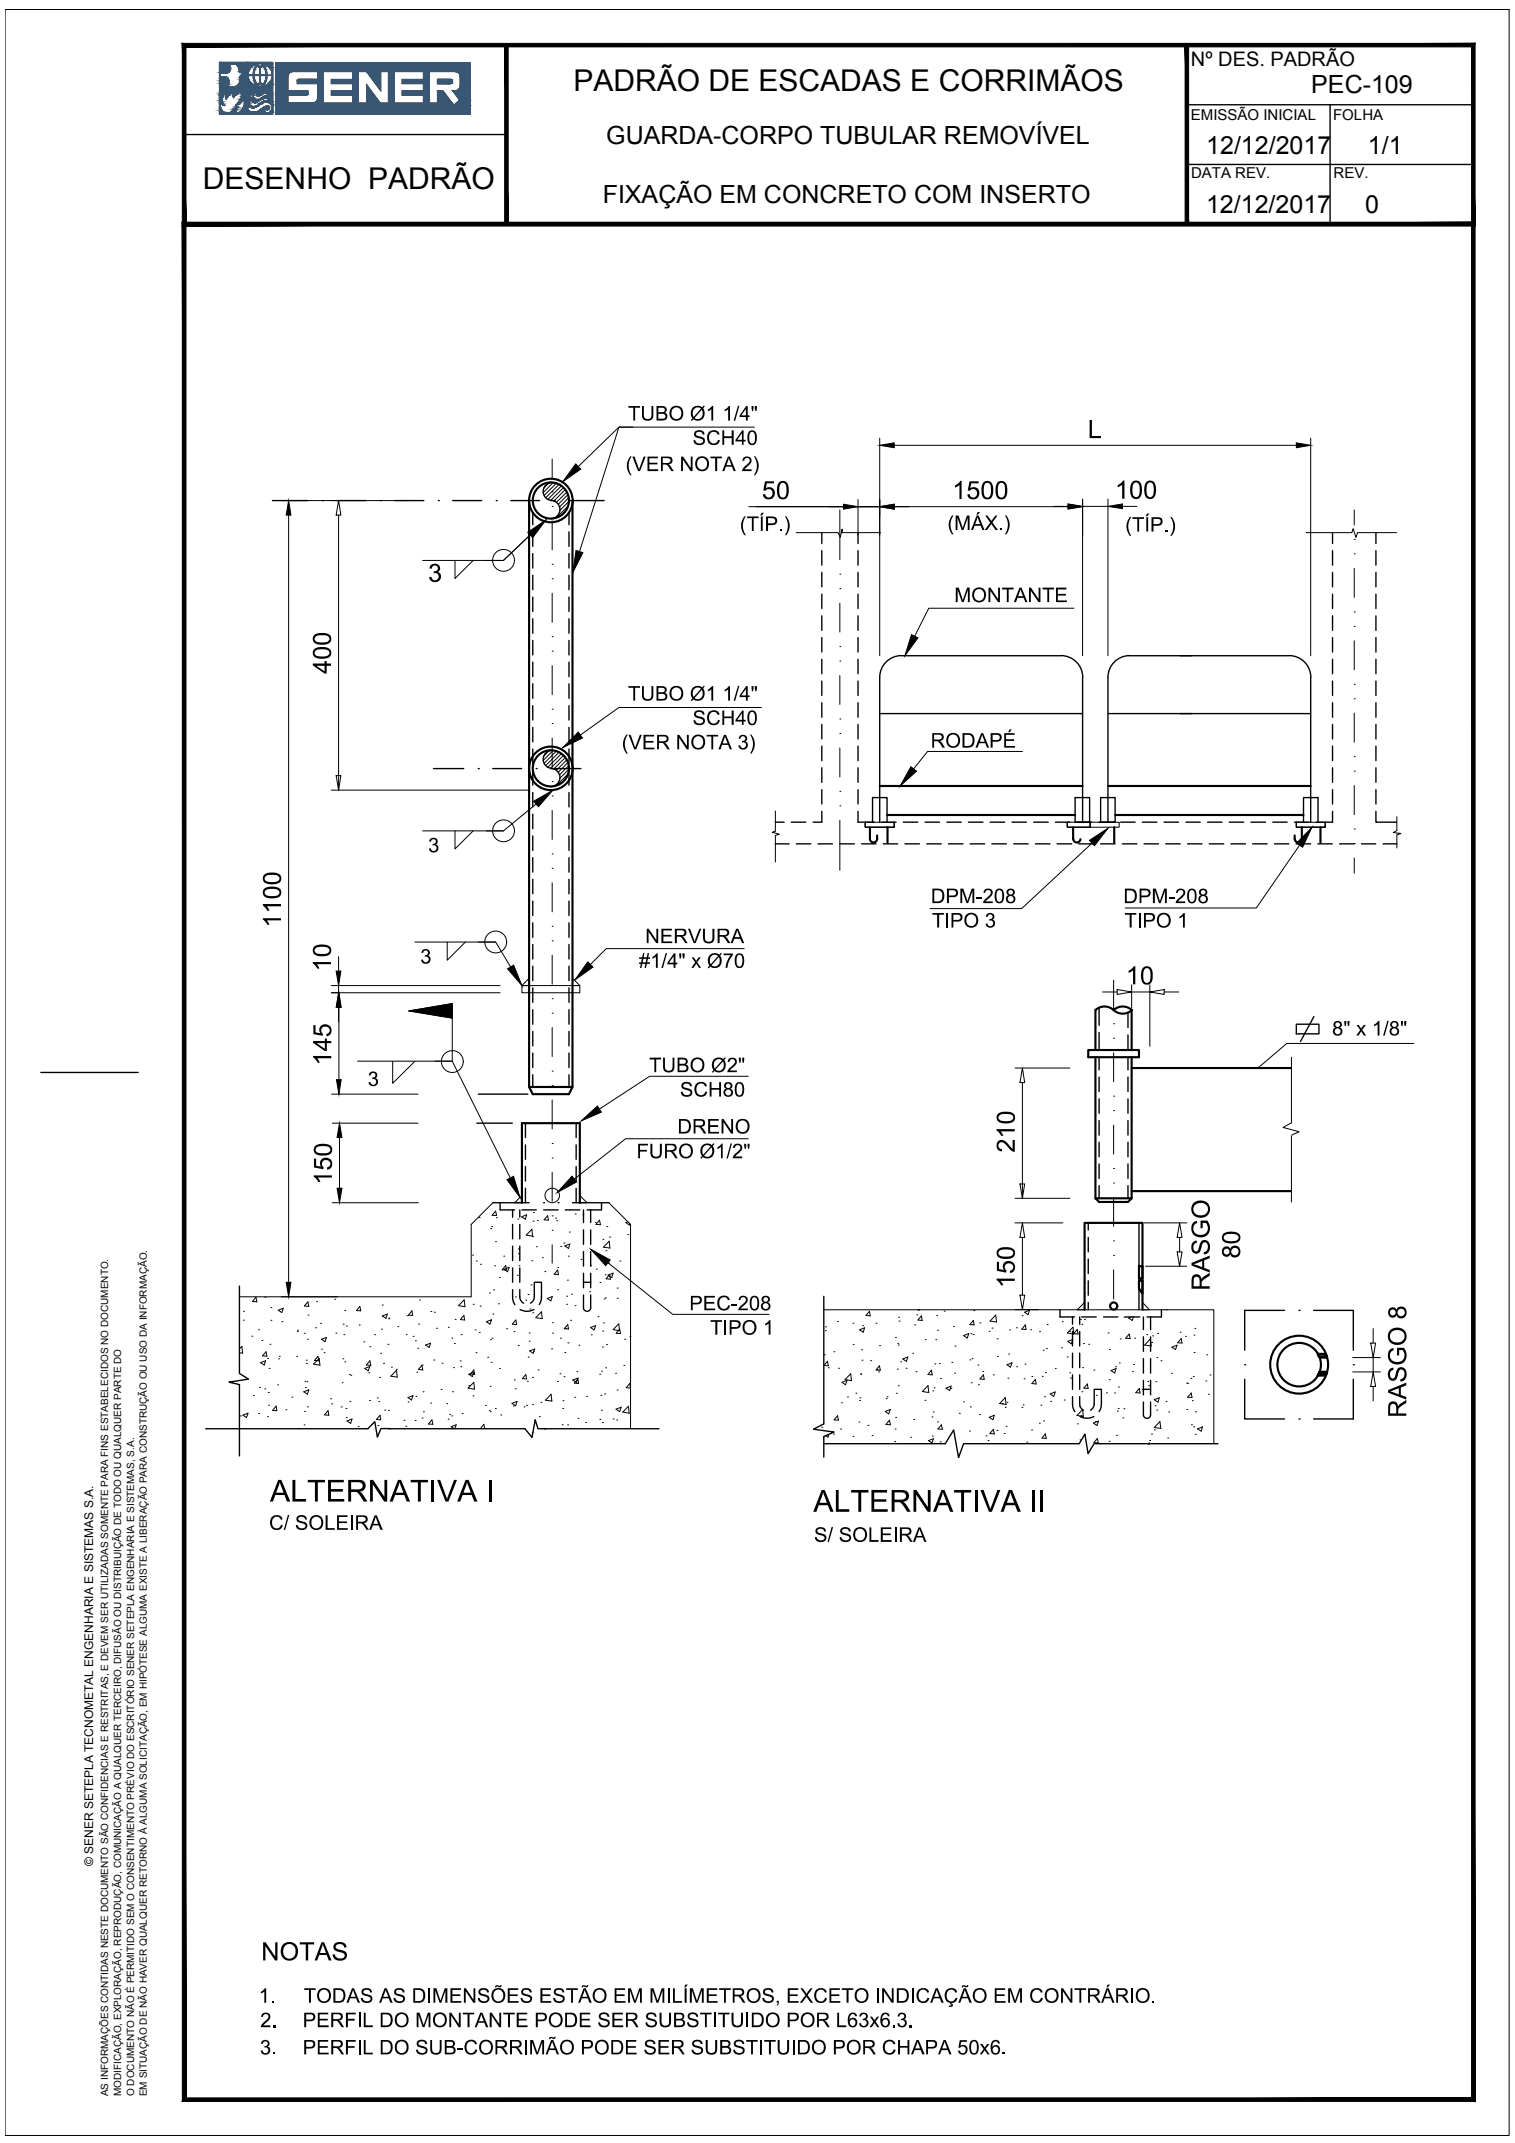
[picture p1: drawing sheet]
<svg xmlns="http://www.w3.org/2000/svg" width="210mm" height="297mm" viewBox="0 0 210 297" stroke-linecap="round" stroke-linejoin="round" font-family="sans-serif">
<defs><g id="words">
<g font-size="4.7">
<text x="37.4" y="208.1">ALTERNATIVA I</text>
<text x="112.7" y="209.5">ALTERNATIVA II</text>
</g>
<g font-size="4.2">
<text x="79.4" y="12.6">PADRÃO DE ESCADAS E CORRIMÃOS</text>
<text x="28.1" y="26.2">DESENHO PADRÃO</text>
</g>
<g font-size="3.9">
<text x="150.7" y="60.7">L</text>
<text x="105.5" y="69.2">50</text>
<text x="131.9" y="69.2">1500</text>
<text x="154.5" y="69.1">100</text>
<text x="59.3" y="80.6">3</text>
<text x="45.9" y="93.4" transform="rotate(-90 45.9 93.4)">400</text>
<text x="38.9" y="128.6" transform="rotate(-90 38.9 128.6)">1100</text>
<text x="45.9" y="134.6" transform="rotate(-90 45.9 134.6)">10</text>
<text x="156" y="136.4">10</text>
<text x="45.9" y="147.7" transform="rotate(-90 45.9 147.7)">145</text>
<text x="140.6" y="159.8" transform="rotate(-90 140.6 159.8)">210</text>
<text x="46" y="164.2" transform="rotate(-90 46 164.2)">150</text>
<text x="140.6" y="178.5" transform="rotate(-90 140.6 178.5)">150</text>
<text x="167.6" y="178.9" transform="rotate(-90 167.6 178.9)">RASGO</text>
<text x="171.8" y="174.5" transform="rotate(-90 171.8 174.5)">80</text>
<text x="194.8" y="196.5" transform="rotate(-90 194.8 196.5)">RASGO 8</text>
<text x="36.2" y="271.7">NOTAS</text>
</g>
<g font-size="3.5">
<text x="181.7" y="13">PEC-109</text>
<text x="84" y="20">GUARDA-CORPO TUBULAR REMOVÍVEL</text>
<text x="167.1" y="21.4">12/12/2017</text>
<text x="189.5" y="21.3">1/1</text>
<text x="83.5" y="28.2">FIXAÇÃO EM CONCRETO COM INSERTO</text>
<text x="167.1" y="29.6">12/12/2017</text>
<text x="189.2" y="29.5">0</text>
</g>
<g font-size="3.1">
<text x="87" y="58.3">TUBO Ø1 1/4&quot;</text>
<text x="86.7" y="65.3">(VER NOTA 2)</text>
<text x="96" y="61.7">SCH40</text>
<text x="102.5" y="73.6">(TÍP.)</text>
<text x="131.3" y="73.5">(MÁX.)</text>
<text x="155.9" y="73.7">(TÍP.)</text>
<text x="132.2" y="83.5">MONTANTE</text>
<text x="87" y="97.1">TUBO Ø1 1/4&quot;</text>
<text x="96" y="100.5">SCH40</text>
<text x="86.1" y="103.9">(VER NOTA 3)</text>
<text x="128.9" y="103.6">RODAPÉ</text>
<text x="59.3" y="118.1">3</text>
<text x="129" y="125.2">DPM-208</text>
<text x="155.6" y="125.2">DPM-208</text>
<text x="89.4" y="130.7">NERVURA</text>
<text x="129.1" y="128.6">TIPO 3</text>
<text x="155.8" y="128.6">TIPO 1</text>
<text x="58.2" y="133.6">3</text>
<text x="88.5" y="134.2">#1/4&quot; x Ø70</text>
<text x="184.6" y="143.5">8&quot; x 1/8&quot;</text>
<text x="89.9" y="148.6">TUBO Ø2&quot;</text>
<text x="50.9" y="150.5">3</text>
<text x="94.2" y="152">SCH80</text>
<text x="88.2" y="160.5">FURO Ø1/2&quot;</text>
<text x="93.8" y="157.1">DRENO</text>
<text x="95.5" y="181.6">PEC-208</text>
<text x="98.4" y="185">TIPO 1</text>
<text x="37.3" y="212">C/ SOLEIRA</text>
<text x="112.8" y="213.7">S/ SOLEIRA</text>
<text x="35.8" y="277.6">1.</text>
<text x="36.1" y="281">2.</text>
<text x="41.9" y="281">PERFIL DO MONTANTE PODE SER SUBSTITUIDO POR L63x6.3.</text>
<text x="42.1" y="277.6">TODAS AS DIMENSÕES ESTÃO EM MILÍMETROS, EXCETO INDICAÇÃO EM CONTRÁRIO.</text>
<text x="36" y="284.8">3.</text>
<text x="41.9" y="284.8">PERFIL DO SUB-CORRIMÃO PODE SER SUBSTITUIDO POR CHAPA 50x6.</text>
</g>
<text font-size="2.8" x="165" y="9.1">Nº DES. PADRÃO</text>
<g font-size="2.1">
<text x="165" y="16.6">EMISSÃO INICIAL</text>
<text x="184.7" y="16.6">FOLHA</text>
<text x="165" y="24.7">DATA REV.</text>
<text x="184.8" y="24.6">REV.</text>
</g>
<text font-size="1.7" x="12.9" y="258.7" transform="rotate(-90 12.9 258.7)">© SENER SETEPLA TECNOMETAL ENGENHARIA E SISTEMAS S.A.</text>
<g font-size="1.4">
<text x="15" y="290.6" transform="rotate(-90 15 290.6)">AS INFORMAÇÕES CONTIDAS NESTE DOCUMENTO SÃO CONFIDENCIAS E RESTRITAS, E DEVEM SER UTILIZADAS SOMENTE PARA FINS ESTABELECIDOS NO DOCUMENTO.</text>
<text x="16.8" y="290.6" transform="rotate(-90 16.8 290.6)">MODIFICAÇÃO, EXPLORAÇÃO, REPRODUÇÃO, COMUNICAÇÃO A QUALQUER TERCEIRO, DIFUSÃO OU DISTRIBUIÇÃO DE TODO OU QUALQUER PARTE DO</text>
<text x="18.6" y="290.6" transform="rotate(-90 18.6 290.6)">O DOCUMENTO NÃO É PERMITIDO SEM O CONSENTIMENTO PRÉVIO DO ESCRITÓRIO SENER SETEPLA ENGENHARIA E SISTEMAS, S.A.</text>
<text x="20.3" y="290.6" transform="rotate(-90 20.3 290.6)">EM SITUAÇÃO DE NÃO HAVER QUALQUER RETORNO À ALGUMA SOLICITAÇÃO, EM HIPÓTESE ALGUMA EXISTE A LIBERAÇÃO PARA CONSTRUÇÃO OU USO DA INFORMAÇÃO.</text>
</g>
</g></defs>
<!-- layer: R-VIST3 -->
<g fill="none" stroke="#000" stroke-width=".3">
<path d="M73.3 69.4v81.3M79.3 69.4v81.3M121.9 108.9h28.1M122.9 113h26.1M153.5 108.9h28.1M154.5 113h26.1M73.3 150.7h6l-.5 1h-5zM150.8 145.5h7v1h-7zM151.8 146.5v19.6M154.3 140a1.85 1.85 0 0 0-2.5 0v5.5M154.3 140a1.85 1.85 0 0 1 2.5 0 1.82 1.82 0 0 1-2.5 0zM156.8 140v5.5"/>
<path d="M156.8 146.5v19.6M156.8 148h22.1M72.3 166.7v-11h8v11M151.8 166.1h5l-.5 .5h-4zM156.8 165.1h22.1M157.8 175.5h.5v1.7h-.5zM157.8 177.5h.5v1.8l-.5-.7zM157.8 175.5h.5M157.8 177.2h.5M157.8 177.5h.5M157.9 178.7l.3 .3v.3M150.3 181.5v-12h8v12"/>
<path d="M182.6 187.7h.1v.3zM182.7 190.4h1.1l-.1 .3h-1.1zM182.7 187.7h1l-.1 .3h-.9zM182.7 188h1.1l.1 .2h-1.1zM182.7 190.3h1.1v.1h-1.1zM182.8 190.2h1v.1h-1.1zM182.8 190.2h1M183.7 187.7l-.1 .3zM183.7 187.7l.1 .2h-.1zM183.7 187.9l.1 .1h-.1z"/>
<circle cx="76.3" cy="69.4" r="3"/>
<circle cx="76.3" cy="69.4" r="2.51"/>
<circle cx="76.3" cy="106.5" r="3"/>
<circle cx="76.3" cy="106.5" r="2.51"/>
<circle cx="154.3" cy="181" r=".5"/>
<circle cx="180" cy="189.2" r="4"/>
<circle cx="180" cy="189.2" r="3"/>
</g>
<!-- layer: R-SIMB1 -->
<g fill="none" stroke="#000" stroke-width=".19">
<path d="M37.7 69.4h5M44.7 69.4h.1M46.7 69.4h4M52.7 69.4h.1M54.7 69.4h4M60.7 69.4h.1M62.7 69.4h4M68.8 69.4h.1M70.8 69.4h4M73.8 71v1.7M73.8 73.7v2M73.8 76.7v2"/>
<path d="M73.8 79.7v2M76.8 69.4h.1M78.8 69.4h4.9M78.8 71v1.7M78.8 73.7v2M78.8 76.7v2M78.8 79.7v2M73.8 82.8v2M73.8 85.8v2M73.8 88.8v2M73.8 91.8v2M73.8 94.8v2"/>
<path d="M73.8 97.8v2M78.8 82.8v2M78.8 85.8v2M78.8 88.8v2M78.8 91.8v2M78.8 94.8v2M78.8 97.8v2M60.1 106.5h4.1M66.3 106.5h.1M68.3 106.5h4M73.8 100.8v2M73.8 103.8v2"/>
<path d="M73.8 106.8v2M73.8 109.9v1.9M73.8 112.9v2M73.8 115.9v2M73.8 118.9v2M74.3 106.5h.1M76.3 106.5h4.2M78.8 100.8v2M78.8 103.8v2M78.8 106.8v2M78.8 109.9v1.9M78.8 112.9v2"/>
<path d="M78.8 115.9v2M78.8 118.9v2M73.8 121.9v2M73.8 124.9v2M73.8 127.9v2M73.8 130.9v2M73.8 133.9v2M73.8 136.9v2M73.8 140v2M78.8 121.9v2M78.8 124.9v2M78.8 127.9v2"/>
<path d="M78.8 130.9v2M78.8 133.9v2M78.8 136.9v2M78.8 140v2M152.3 139.7v2.4M72.8 155.7v2M72.8 158.7v2M73.8 143v2M73.8 146v2M73.8 149v1.7M78.8 143v2M78.8 146v2"/>
<path d="M78.8 149v1.7M79.8 155.7v2M79.8 158.7v2M152.3 143.1v2.4M152.3 146.5v1.8M152.3 149.3v2M152.3 152.3v2M152.3 155.3v2M152.3 158.3v2M156.3 140.3v2.1M156.3 143.4v2.1M156.3 146.5v1.8"/>
<path d="M156.3 149.3v2M156.3 152.3v2M156.3 155.3v2M156.3 158.3v2M179.6 142h3.1v1.3h-3.1zM33.2 178.3v12.1l1.2 .8-2.7 .4 1.5 .3v9.9M69.3 167.7h2M71 178.8a2.89 2.89 0 0 0 .3 2M71 167.7v1M71 169.7v2M71 172.7v2M71 175.7v2"/>
<path d="M72 178.8l.1 1.3 .4 .5M72 167.7v1M72 169.7v2M72 172.7v2M72 175.7v2M72.3 167.7h2M72.8 161.7v2M72.8 164.7v2M75.3 167.7h2M78.3 167.7h2M79.8 161.7v2M79.8 164.7v2"/>
<path d="M80.8 179.5v1.8a.5 .5 0 0 0 .5 .5 .5 .5 0 0 0 .5-.5v-1.8M80.8 167.7v1.8M80.8 170.5v2M80.8 173.5v2M80.8 176.5v2M80.8 177.7h1M81.3 167.7h2M81.8 167.7v1.8M81.8 170.5v2M81.8 173.5v2M81.8 176.5v2M114.1 179.7v17.7l-1.4 .7 2.9 .4-1.5 .6v2.9"/>
<path d="M150.8 169.5v1M150.8 171.5v2M150.8 174.5v2M150.8 177.5v2M152.3 161.3v2M152.3 164.3v1.8M156.3 161.3v2M156.3 164.3v1.8M157.8 169.5v12M53.8 198h18.9l1 1.2 .5-2.4 .3 1.2h1.1M54.1 198h-1.3l-.5 1.2-.4-2.1-.9 .9h-22.5M72.1 181.5a1.92 1.92 0 0 0 1.9 0"/>
<path d="M73.5 180.6l.3-.2 .2-.5v-2.2h1v2.4l-.3 .7M75.4 198h15.9M148.6 193.6a2.86 2.86 0 0 0 .3 2.1M148.6 182.5v1.1M148.6 184.6v2M148.6 187.6v2M148.6 190.6v2M149.6 193.6l.1 1.3 .4 .6M149.6 182.5v1.1M149.6 184.6v2M149.6 187.6v2M149.6 190.6v2"/>
<path d="M149.6 196.3l.1 .1a2.08 2.08 0 0 0 1.9-.1M150.8 180.5v1M151.1 195.5l.4-.4 .1-.3v-2.2h1v2.3l-.3 .8M158.4 194.3v1.8a.5 .5 0 0 0 .5 .5 .5 .5 0 0 0 .5-.5v-1.8M158.4 182.5v1.8M158.4 185.3v2M158.4 188.3v2M158.4 191.3v2M158.4 192.6h1M159.4 182.5v1.8M159.4 185.3v2M159.4 188.3v2"/>
<path d="M159.4 191.3v2M114.1 200.1h16.9l1.1-1.9 .7 3.8 .7-1.9M133.6 200.1h15.9l.8-1.3 .5 2.7 .8-1.4M151.7 200.1h17"/>
</g>
<!-- layer: R-VIST2 -->
<g fill="none" stroke="#000" stroke-width=".19">
<path d="M76.3 69.4a1.26 1.26 0 0 1 1.3 1.2 1.26 1.26 0 0 1-1.3 1.3M76.5 66.9a1.26 1.26 0 0 0-1.2 1.2 1.26 1.26 0 0 0 1.2 1.3M113.9 73.8v1.5M113.9 76.3v2M113.9 79.3v2M118.9 73.8v1.5M118.9 76.3v2M118.9 79.3v2M184.6 73.8v1.5M184.6 76.3v2M184.6 79.3v2M190.6 73.8v1.5"/>
<path d="M190.6 76.3v2M190.6 79.3v2M113.9 82.4v1.9M113.9 85.4v2M113.9 88.4v2M113.9 91.4v2M113.9 94.4v2M113.9 97.4v2M118.9 82.4v1.9M118.9 85.4v2M118.9 88.4v2M118.9 91.4v2"/>
<path d="M118.9 94.4v2M118.9 97.4v2M121.9 98.9h28.1M124.9 90.9h22.1M124.9 90.9a3 3 0 0 0-3 3v20.1M147 90.9a3 3 0 0 1 3 3M150 93.9v20.1M153.5 98.9h28.1M156.5 90.9h22.1M156.5 90.9a3 3 0 0 0-3 3v20.1M178.6 90.9a3 3 0 0 1 3 3v20.1M184.6 82.4v1.9"/>
<path d="M184.6 85.4v2M184.6 88.4v2M184.6 91.4v2M184.6 94.4v2M184.6 97.4v2M190.6 82.4v1.9M190.6 85.4v2M190.6 88.4v2M190.6 91.4v2M190.6 94.4v2M190.6 97.4v2M76.3 106.5a1.26 1.26 0 0 1 1.3 1.3 1.26 1.26 0 0 1-1.3 1.2"/>
<path d="M76.5 104a1.26 1.26 0 0 0-1.2 1.3 1.26 1.26 0 0 0 1.2 1.2M107.4 114h1.2M107.4 117h1.9M109.6 114h2M110.3 117h2M113.3 117h2M113.9 100.4v2M113.9 103.4v2M113.9 106.4v2M113.9 109.5v1.9M113.9 112.5v1.5h-1.2M116.4 117h2"/>
<path d="M118.9 100.4v2M118.9 103.4v2M118.9 106.4v2M118.9 109.5v1.9M118.9 112.5v1.5h2.2M119.4 117h2M119.9 114v.7h4v-.7M122.1 114h2M122.4 117h2M125.1 114h2.1M125.4 117h2M128.2 114h2"/>
<path d="M128.4 117h2M131.2 114h2M131.4 117h2M134.2 114h2M134.4 117h2M137.2 114h2M137.4 117h2M140.2 114h2M140.4 117h2.1M143.2 114h2M143.5 117h2M146.2 114h2"/>
<path d="M146.5 117h2M147.9 114v.7h3.2v-.7M149.2 114h2M149.5 117h2M152.3 114h1.9M152.5 117h2M155.3 114h2M155.5 117h2M158.3 114h2M158.5 117h2M161.3 114h2M161.5 117h2"/>
<path d="M164.3 114h2M164.5 117h2M167.3 114h2M167.5 117h2.1M170.3 114h2M170.5 117h2.1M173.3 114h2M173.6 117h2M176.3 114h2M176.6 117h2M179.4 114h2M179.6 117h2"/>
<path d="M179.6 114v.7h4v-.7M182.6 117h2M184.6 112.5v1.5h-2.2M184.6 100.4v2M184.6 103.4v2M184.6 106.4v2M184.6 109.5v1.9M185.6 117h2M188.6 117h2M190.6 112.5v1.5h2.9M190.6 100.4v2M190.6 103.4v2"/>
<path d="M190.6 106.4v2M190.6 109.5v1.9M191.6 117h1.9M66.1 155.7h4.9M66.3 151.7h6.8M68.3 166.7h5M69.3 166.7v1M75.3 166.7h.1M77.3 166.7h.1M79.3 166.7h5.1M83.3 166.7v1M146.9 181.5v1h2"/>
<path d="M149.9 182.5h2M152.9 182.5h2M155.9 182.5h2M160.9 181.5v1h-2M172.5 189.2h.1M172.5 191.2v5.5h5.5M178 181.6h-5.5v5.6M180 181.6h.1M180 196.7h.1M182 181.6h5.5v5.6M187.5 189.2h.1M187.5 191.2v5.5h-5.5"/>
</g>
<!-- layer: R-HTC -->
<g fill="none" stroke="#000" stroke-width=".14">
<path d="M76 67l-.7 .6M76.4 71.9h.1M76.6 66.9l-1.3 1.4M77.1 67l-1.7 1.7M77.5 67.1l-1.9 1.9M77.8 67.4l-1.9 1.8M78.1 67.6l-1.8 1.8M78.3 67.9l-1.6 1.5M78.5 68.2l-1.4 1.4M78.7 68.6l-1.4 1.3M78.7 70.1l-1.6 1.7M78.8 69l-1.3 1.3"/>
<path d="M78.8 69.5l-1.2 1.3M76 104.1l-.7 .7M76.4 109h.1M76.6 104l-1.3 1.4M77.1 104.1l-1.7 1.7M77.5 104.3l-1.9 1.8M77.8 104.5l-1.9 1.9M78.1 104.7l-1.8 1.8M78.3 105l-1.6 1.6M78.5 105.3l-1.4 1.5M78.7 105.7l-1.4 1.3M78.7 107.3l-1.6 1.6"/>
<path d="M78.8 106.1l-1.3 1.3M78.8 106.6l-1.2 1.3M119.9 114h4v.7h-4zM179.6 114h4v.7h-4zM72.3 136.6h8v1h-8zM73.3 135.6v1h-1zM79.3 135.6l1 1h-1zM71.3 166.7l1-1v1zM80.3 165.7l1 1h-1zM149.3 181.5l1-1v1zM158.3 180.6l1 .9h-1z"/>
</g>
<!-- layer: R-SIMB -->
<g fill="none" stroke="#000" stroke-width=".14">
<path d="M87.7 59.2h-1.9l-5.7 5.5M104.5 59.2h-18.7l-5.5 17.3M63 77.7v2.5l2.6-2.5M73.5 74.1l-3.7 3.6h-2.4M75.6 72.1l-5.8 5.6h-11.2M76.5 68.2h.1M76.5 70.2h.1M76.5 78.2h.1M76.5 63.6v2.6M76.5 72.2v4M110.3 73.8h5.8l.3 .7 .3-1.2v.5h5.3M116.4 79.6h.1"/>
<path d="M116.4 70.7v6.9M181 73.8h6.3l.2-.5 .4 1.2 .2-.7h5.4M187.6 74.8h.1M187.6 76.8h.1M187.6 70.7v2.1M187.6 78.8v4M76.5 80.2h.1M76.5 88.2h.1M76.5 90.3h.1M76.5 98.3h.1M76.5 82.2v4.1M76.5 92.3v4"/>
<path d="M105.5 98.1h-19.7l-5.4 3.8M116.4 81.6h.1M116.4 89.6h.1M116.4 91.6h.1M116.4 99.7h.1M116.4 83.6v4M116.4 93.6v4M148.8 84.3h-20.1l-2 3.9M187.6 84.8h.1M187.6 86.8h.1M187.6 94.8h.1M187.6 96.9h.1"/>
<path d="M187.6 88.8v4M187.6 98.8v4.1M58.6 115.2h11.2M63 115.2v2.5l2.6-2.5M74.3 111.4l-4.5 3.8h-2.4M76.5 100.3h.1M76.5 108.3h.1M76.5 110.3h.1M76.5 118.4h.1M76.5 102.3v4M76.5 112.3v4.1M107.4 112.4v2.8l-.4 .2 1 .2-.6 .2v3.7"/>
<path d="M116.4 101.7h.1M116.4 109.7h.1M116.4 111.7h.1M116.4 103.7v4M116.4 113.7v6.9M141.7 104.2h-13.2l-1.9 2.4M151.3 116.9l-9.8 9h-12.7M180.1 117.2l-6 8.7h-18.2M187.6 104.9h.1M187.6 106.9h.1M187.6 114.9h.1M187.6 116.9h.1"/>
<path d="M187.6 108.9v4M187.6 118.9v2.1M193.5 113.2v1.9l-.5 .3 1.1 .1-.6 .2v1.8M57.5 130.6h11.2M62 130.6v2.5l2.5-2.5M66.3 130.6h2.4l2 3.4M76.5 120.4h.1M76.5 128.4h.1M76.5 130.4h.1M76.5 138.4h.1M76.5 122.4v4M76.5 132.4v4"/>
<path d="M103.1 131.5h-19.1l-2.2 2.2M154.3 135.8v4.1M54.4 147.2v3l3-3M60.3 147.1h2.4l8 16.2M62.7 141.1l-6.1-1 6.1-1v8h-13.2M76.5 140.4h.1M76.5 148.5h.1M76.5 150.5h.1M76.5 158.5h.1M76.5 142.4v4.1M76.5 152.5v4M103.7 149.2h-13.7l-7 4.5"/>
<path d="M103.7 157.8h-17l-7.1 5.6M154.3 141.9h.1M154.3 143.9h.1M154.3 151.9h.1M154.3 153.9h.1M154.3 145.9v4M154.3 156v4M178.9 146.5v9.1l-1.1 .7 2.2 .6-1.1 .5M178.9 157.5v9.1M195.9 144.6h-17.6l-4 3.4M35.5 179.8l.1 .6h-.6zM36.7 179.8h.1"/>
<path d="M65.5 174h.1M66 174.8h.1M66.4 168.8h.1M66.6 175.2h.1M67.8 179.2h.1M68 170.3h.1M68.1 170h.1M68.4 178.8h.1M68.5 175.5h.1M68.7 172.1h.1M68.7 167.9l.1 .6-.6-.1zM68.8 168.8h.1"/>
<path d="M69.2 177.1h.1M69.8 174.1h.1M69.8 175.9l.7-.2-.2 .6zM70.1 175.4l.1 .6h-.6zM71.4 179.8h.1M71.7 176.8h.1M71.7 169h.1M71.8 173.1h.1M71.8 173.8h.1M71.9 175.5h.1M72.3 168.7l.7-.3-.2 .6zM73.2 179.4h.1"/>
<path d="M73.6 178.1h.1M73.7 174.8h.1M73.7 170.4l.1 .9-.9-.1zM73.8 171.4h.1M73.9 169.3h.1M73.9 168.1h.1M74.3 172.8h.1M74.5 169.2h.1M75.1 174.3h.1M75.5 176.3h.1M75.8 180l.7-.3-.2 .6zM75.9 168.5l.1 .6h-.6z"/>
<path d="M76.5 160.5h.1M76.5 168.5h.1M76.5 170.5h.1M76.5 162.5v4M76.5 172.6v2.5M77 168.8h.1M77.1 169.2h.1M77.3 175.7h.1M77.3 178.8h.1M77.3 176l.1 .7-.6-.1zM77.7 172.8h.1M78.1 172.3h.1"/>
<path d="M78.3 172.7l.7-.3-.2 .6zM78.5 179.7h.1M78.6 177.4h.1M78.7 174.1h.1M78.9 170.8h.1M79.2 179.4h.1M79.7 168.3h.1M80.5 174.6h.1M80.8 168.3h.1M81.7 179h.1M81.8 175.4h.1M82.5 169.4h.1"/>
<path d="M82.6 175.9h.1M83.1 169.1l.1 .7-.6-.1zM83.1 177.8h.1M83.5 171.8h.1M83.8 176.7h.1M83.9 179.9h.1M84 173.4h.1M84.1 170h.1M84.2 175l9 7.2h13.3M84.3 176.7l.6-.2-.1 .6zM84.3 175.1h.1M84.4 172l.1 1-.9-.1z"/>
<path d="M84.5 171.5h.1M84.5 176.7l.1 .6-.6-.1zM85.5 178.5h.1M85.5 180h.1M85.9 174.8h.1M87 171.1h.1M87 169.4l-.3 .1 .5 .3 .1-.2M154.3 162h.1M154.3 164h.1M154.3 172h.1M154.3 174h.1M154.3 166v4"/>
<path d="M154.3 176v4.1M33.2 187l.3-.4 .1 1-.4-.1M33.3 196.3h.1M33.7 196.2l.7-.3-.3 .6zM33.7 183h.1M33.7 181.8h.1M34.9 185.2h.1M35.1 193.4h.1M35.8 195.9h.1M35.8 184.3h.1M35.9 192.3h.1M36.1 188.9l.7-.3-.2 .6z"/>
<path d="M36.3 185.8h.1M36.7 192.5h.1M36.9 187.4l.1 .6-.6-.1zM37 196.4h.1M37.1 188.3h.1M37.2 193h.1M37.2 194.8h.1M37.3 189.7h.1M37.4 186.3h.1M37.5 183h.1M37.5 181.3h.1M38.3 194.9l.1 .6h-.6z"/>
<path d="M38.5 192h.1M38.6 181.6l.7-.3-.3 .6zM38.6 188.3h.1M38.7 188h.1M39.1 183.2h.1M39.6 195.4h.1M40.5 193.7h.1M41.1 188h.1M41.2 184.6h.1M41.2 184.4h.1M42.1 192.9l.7-.3-.2 .7zM42.1 197.5h.1"/>
<path d="M42.1 184.8h.1M42.2 195.6h.1M42.3 191.5h.1M42.3 192.3h.1M42.4 188.5h.1M42.4 189h.1M42.5 191.5h.1M42.6 185.6h.1M42.6 195h.1M42.7 180.4l.1 .7-.6-.1zM42.7 182.3h.1M43.7 184h.1"/>
<path d="M43.9 180.4h.1M44.1 188l.1 .6h-.6zM44.2 188.3l.1 .9-.9-.1zM44.4 183.4h.1M44.5 185.6l.7-.2-.2 .6zM44.6 187h.1M44.9 187.5h.1M45.5 195.5l.1 .7-.6-.1zM45.8 193.9h.1M46 194.6h.1M46.4 180.1h.1M46.5 184.8h.1"/>
<path d="M47.3 195h.1M47.4 191.7h.1M47.5 188.3h.1M47.5 183.5h.1M47.6 185h.1M47.8 181.7h.1M47.8 188.8h.1M47.9 195.2h.1M48 196.5h.1M48 183.8h.1M48.1 197l.7-.3-.2 .6zM48.4 190.5h.1"/>
<path d="M48.5 194.2h.1M48.6 190.6h.1M49.6 197.7h.1M49.8 183.7h.1M49.9 181.1l.1 .6h-.6zM50.4 186h.1M50.5 189.7l.7-.3-.2 .6zM51.1 190.3h.1M51.2 194.1h.1M51.2 186.7h.1M51.3 188.6l.1 .7-.6-.1zM51.9 185h.1"/>
<path d="M52.3 193.8h.1M52.4 197.6h.1M52.5 194.3h.1M52.6 190.9h.1M52.6 196.2l.2 .6-.6-.1zM52.7 187.6h.1M52.8 184.2h.1M53 180.9h.1M53 182.4l.7-.3-.2 .6zM53.1 189h.1M53.3 195.5h.1M53.7 186.3h.1"/>
<path d="M53.8 195.5h.1M53.9 182.8h.1M53.9 182.7h.1M54.2 189.5h.1M54.9 189.8h.1M54.9 189.9l.1 1-.8-.1zM55.1 183.9h.1M56 196.9h.1M56.2 197.7h.1M56.3 185h.1M56.4 182.4h.1M56.5 193.7l.7-.3-.2 .7z"/>
<path d="M56.5 194.3h.1M57.1 181.7l.1 .6h-.6zM57.2 185.2h.1M57.5 196.9h.1M57.6 185.8h.1M57.6 193.5h.1M57.7 190.2h.1M57.9 186.9h.1M58 183.5h.1M58.1 180.2h.1M58.4 189.3l.2 .6-.6-.1zM58.5 196.6h.1"/>
<path d="M58.5 189.2h.1M58.6 192.9h.1M58.7 195.7h.1M59 186.4l.7-.2-.2 .6zM59.7 194.5h.1M59.7 181.8h.1M59.8 196.8l.2 .6h-.6zM60.1 188.5h.1M60.2 181.9h.1M60.5 184.1h.1M61.1 192.6h.1M61.2 189h.1"/>
<path d="M61.9 194.6h.1M62.1 196.7h.1M62.1 184h.1M62.3 196h.1M62.6 196.3h.1M62.6 185.5h.1M62.7 192.9h.1M62.8 189.6h.1M62.9 198l-.4-.2 .7-.3-.2 .5M63 186.2h.1M63.1 182.9h.1M63.8 188.6h.1"/>
<path d="M63.8 189.4h.1M63.9 185h.1M64 195.9h.1M64.3 182.3l.1 .7-.6-.1zM64.3 180.2l.1 .9-.9-.1zM64.9 192.1h.1M64.9 190.5l.7-.3-.1 .6zM65.5 193.5h.1M65.6 180.8h.1M65.6 189.9l.2 .6h-.6zM65.6 191.6l.2 1-.9-.2zM65.8 184.3h.1"/>
<path d="M65.9 187.5h.1M66.4 184.7h.1M66.5 181h.1M66.8 198h-.2l.4-.6 .1 .6M67.3 194.8h.1M67.4 183.2l.7-.3-.2 .6zM67.6 188.1h.1M67.8 195.5h.1M67.9 192.2h.1M67.9 195.7h.1M68 185.7h.1M68 183h.1"/>
<path d="M68 188.8h.1M68.2 185.5h.1M68.3 182.1h.1M68.6 195.2h.1M69.1 180.7h.1M69.2 189.7h.1M69.4 196.1h.1M70.2 184.2h.1M70.9 194.5l.7-.3-.2 .7zM71.1 194.9h.1M71.2 184.6h.1M71.3 191.3h.1"/>
<path d="M71.4 192.5h.1M71.5 183l.1 .6-.6-.1zM71.8 186.5h.1M72.6 195h.1M72.8 180.2h.1M72.8 190.5l.2 .6h-.6zM72.9 194.8h.1M73.1 191.5h.1M73.2 188.1h.1M73.3 184.8h.1M73.3 185.9h.1M73.4 187.2l.7-.2-.2 .6z"/>
<path d="M73.4 181.4h.1M73.8 190.9h.1M73.8 194.7h.1M73.8 182h.1M73.8 198.5v.1M73.9 187.3h.1M74.6 189.9h.1M74.7 196.4h.1M74.9 194.4h.1M75 181.8l.1 1-.9-.2zM76.4 193.3l.1 .9-.9-.1zM76.4 187h.1"/>
<path d="M76.5 183.3h.1M76.6 184.8h.1M77.2 191.5h.1M77.6 190.4h.1M77.6 185.5h.1M77.9 197.5h.1M78 195.2h.1M78 194.1h.1M78.1 190.8h.1M78.3 187.5h.1M78.4 184.1h.1M78.5 180.8h.1"/>
<path d="M78.6 197.5h.1M78.7 183.6l.1 .6h-.6zM78.7 186.1h.1M79.1 183h.1M79.4 191.3l.7-.3-.2 .6zM79.6 193.7h.1M79.7 181h.1M79.9 190.1h.1M80.1 191.1l.1 .7-.6-.1zM80.1 196.6h.1M80.2 186.5h.1M81.1 197.2h.1"/>
<path d="M81.3 193.5h.1M81.8 184l.7-.3-.2 .6zM81.9 185h.1M82.9 182.5h.1M83.1 190.5h.1M83.1 196.7h.1M83.2 193.4h.1M83.3 195.5h.1M83.3 190.1h.1M83.5 186.7h.1M83.5 197.2h.1M83.5 184.5h.1"/>
<path d="M83.6 183.4h.1M83.7 180h.1M83.8 193.2h.1M83.9 189.6h.1M84 186.4h.1M84.9 196.7h.1M85.3 190.4h.1M85.4 195.3l.7-.2-.2 .6zM85.4 196.8h.1M85.5 192.7h.1M85.7 183.5l.1 .9-.9-.1zM85.9 184.2l.1 .6h-.6z"/>
<path d="M86.4 189.3h.1M86.6 185.6h.1M87.1 194.9l.1 1-.9-.2zM87.3 185.3h.1M87.4 192.4l-.1-.6-.5 .5 .6 .1M113.9 197.8h.1M114.2 187.8h.1M114.3 184.4h.1M114.4 183.9h.1M114.6 188.7l.2 .6h-.6zM114.8 189.6h.1M114.8 198.8l-.1 .4-.3-.2"/>
<path d="M115.5 198.8h.1M115.5 187.4h.1M116 183.2h.1M116 196.2l.2 .7-.6-.1zM116.2 189.7h.1M116.5 198.1h.1M116.6 194.4h.1M116.7 191.6l.7-.3-.3 .6zM117.4 193.6h.1M117.9 190.4l.1 1-.9-.2zM118.2 183.4h.1M118.2 199.1h.1"/>
<path d="M118.2 186.4h.1M118.6 193.1h.1M119 197.1h.1M119.1 184.3l.7-.3-.2 .7zM119.1 194.1h.1M119.1 193.8h.1M119.2 190.5h.1M119.3 190.4h.1M119.4 187.1h.1M119.4 188.5h.1M119.5 183.7h.1M120.3 197.6h.1"/>
<path d="M120.5 181.8l.1 .6-.6-.1zM120.6 188.6h.1M120.8 199h.1M121.4 183.4h.1M121.5 189.9h.1M121.7 190.2h.1M121.8 189.3l.2 .6h-.6zM121.9 186.5h.1M122.6 195.6l.7-.2-.2 .6zM122.8 193.9h.1M122.9 193.6h.1M123.2 196.9l.2 .6-.6-.1z"/>
<path d="M124 199.8h.1M124 198.1h.1M124.1 185.4h.1M124.1 196.5h.1M124.2 193.1h.1M124.3 189.8h.1M124.4 186.2h.1M124.4 186.4h.1M124.4 192.1h.1M124.5 182.6h.1M124.6 183.1h.1M124.8 188.8h.1"/>
<path d="M125.1 188.4l.7-.3-.2 .6zM125.5 189.7h.1M126.2 199.2h.1M126.5 187.6h.1M126.6 196.7h.1M126.7 183.6h.1M126.9 190.1h.1M127 182.2h.1M127.1 181.5h.2M127.7 182.4l.1 .6h-.6zM128.2 194.1h.1M128.2 185.7h.1"/>
<path d="M128.6 192.1l.1 .9-.9-.1zM128.6 199.7l.7-.3-.2 .6zM129 189.9l.2 .7-.6-.1zM129.1 196.4h.1M129.2 199.1h.1M129.3 192.8h.1M129.3 195.7h.1M129.4 192.4h.1M129.5 189h.1M129.7 185.7h.1M129.8 182.4h.1M129.9 197.1h.1"/>
<path d="M129.9 184.4h.1M130.1 189h.1M130.3 199.9h.1M130.3 191.1h.1M130.4 197.5l.2 .6h-.7zM130.8 181.7h.1M131.1 192.4l.7-.3-.2 .6zM131.7 192.4h.1M131.9 188.8h.1M132.1 183.9h.1M132.3 190.3h.1M132.3 186.6h.1"/>
<path d="M132.9 195.9h.1M133.5 194.3h.1M133.5 185.1l.7-.3-.2 .7zM134.3 198.4h.1M134.4 188.5h.1M134.4 195h.1M134.5 184.9h.1M134.6 191.7h.1M134.7 188.3h.1M134.8 185h.1M134.9 183l.1 .6h-.6zM134.9 181.7h.1"/>
<path d="M135.5 189.2h.1M135.6 191.9h.1M135.7 196.1h.1M135.8 183.4h.1M136.2 190.1h.1M136.3 190.6l.1 .6-.6-.1zM136.6 199h.1M136.9 199.7h.1M137 184.5h.1M137.1 196.4l.7-.2-.2 .6zM137.4 184.1h.1M137.6 190.6h.1"/>
<path d="M137.6 198.1l.2 .7-.7-.1zM138 182.3l.1 .9-.9-.1zM138.1 198.3h.1M138.2 185.6h.1M138.2 188h.1M138.9 194.5h.1M139.1 198.7h.1M139.3 195.1h.1M139.3 193.7l.1 1-.9-.2zM139.4 197.7h.1M139.5 194.4h.1M139.5 189.2l.7-.3-.2 .6z"/>
<path d="M139.6 191h.1M139.7 187.7h.1M139.9 184.3h.1M140.8 184h.1M140.9 189.4h.1M141.6 195.1h.1M141.6 182.4h.1M141.8 194.7h.1M141.9 191.1h.1M142 181.9l.6-.3-.2 .6zM142 189.1h.1M142.1 183.6l.1 .7-.6-.1z"/>
<path d="M142.3 199.9h.1M142.8 184.3h.1M142.9 198.2h.1M143 190.8h.1M143.5 191.2l.1 .6h-.6zM144 197.3h.1M144 184.6h.1M144.2 194.8h.1M144.4 190.8h.1M144.5 187.2h.1M144.6 197h.1M144.7 193.6h.1"/>
<path d="M144.8 198.8l.2 .6-.6-.1zM144.9 190.3h.1M145 186.9h.1M145.1 183.6h.1M145.5 193.2l.7-.3-.2 .6zM145.6 194.2h.1M146.2 189.7h.1M147.1 186.8h.1M147.2 183.2h.1M147.4 194.1h.1M147.9 188.1h.1M147.9 185.9l.7-.2-.2 .6z"/>
<path d="M148.2 184.6h.1M148.2 190.3h.1M148.3 191h.1M148.7 184l.1 .9-.9-.1zM149.3 184.3l.1 .6-.6-.1zM149.3 197.4h.1M149.6 195h.1M149.6 199.6h.1M149.7 182.9h.1M149.8 196.2h.1M149.8 196.3h.1M149.9 192.9h.1"/>
<path d="M149.9 183.6h.1M150 189.6h.1M150 195.4l.1 .9-.9-.1zM150.1 186.2h.1M150.2 182.9h.1M150.7 191.8l.1 .6h-.6zM150.8 186.3h.1M151.5 197.3l.7-.3-.2 .6zM151.6 189.9h.1M151.8 197h.1M151.9 193.4h.1M152 199.4l.2 .6h-.6z"/>
<path d="M153.3 193.1h.1M153.5 184.8h.1M153.7 191.2h.1M153.7 199.8h.1M153.7 187.1h.1M153.9 190l.7-.3-.2 .6zM154.4 193.1h.1M154.5 189.4h.1M154.7 198.9h.1M154.8 195.6h.1M154.9 195.2h.1M154.9 192.3h.1"/>
<path d="M155.1 188.9h.1M155.2 185.6h.1M155.6 196.5h.1M155.7 195.3h.1M155.7 182.6h.1M156.4 184.9l.2 .6h-.6zM156.7 182.5l-.3 .2 .5 .3 .1-.5M156.9 190.1h.1M157.1 189.1h.1M157.2 185.5h.1M157.8 192.4l.2 .7-.6-.1zM158.2 192.6h.1"/>
<path d="M158.9 185h.1M159 191.5h.1M159.2 192.1h.1M159.3 199.7h.1M159.4 185.6l.1 1-.9-.2zM159.5 198.8h.1M159.6 186.1h.1M159.7 185.2h.1M159.9 198.2h.1M159.9 194l.7-.3-.2 .7zM160 194.9h.1M160.2 191.5h.1"/>
<path d="M160.3 188.2h.1M160.3 195.5h.1M160.4 184.8h.1M160.7 197l.1 1-.9-.1zM160.9 188.6h.1M161.6 194.3h.1M161.6 181.5h.1M161.8 199.3h.1M161.9 195.7h.1M162.3 190.4h.1M162.4 186.7l.7-.2-.2 .6zM163.5 184.7h.1"/>
<path d="M163.6 185.5l.2 .7-.6-.1zM164.2 185.2h.1M164.4 191.7h.1M164.4 195.4h.1M164.6 191.7h.1M165 191.1h.1M165 193.1l.1 .6h-.5zM165.1 197.5h.1M165.2 194.1h.1M165.3 190.8h.1M165.4 197.8h.1M165.4 185.1h.1"/>
<path d="M165.4 187.5h.1M165.6 184.1h.1M165.6 198.8h.1M165.6 195.7h.1M165.9 198.1l.7-.3-.2 .6zM167.1 191.4h.1M167.2 187.8h.1M167.4 193.3h.1M167.6 190.6h.1M159.3 200.2l-.1-.2-.1 .2"/>
<circle cx="69.8" cy="77.7" r="1.51"/>
<circle cx="69.8" cy="115.2" r="1.51"/>
<circle cx="68.7" cy="130.6" r="1.51"/>
<circle cx="62.7" cy="147.1" r="1.51"/>
<circle cx="76.5" cy="165.7" r="1.01"/>
</g>
<!-- layer: R-VIST1 -->
<path d="M147.9 114h3.2v.7h-3.2zM151.1 114h4v.7h-4zM68.3 166.7l-3 3v10h-32.1M84.4 166.7l3 3v28.3M114.1 181.5h54.1v18.6" fill="none" stroke="#000" stroke-width=".14"/>
<!-- layer: R-SIMB -->
<g fill="#000" stroke="#000" stroke-width=".14">
<path d="M73.1 73.8l2.5-1.7-1.8 2.4zM79.8 64.3l.7 .7-2.5 1.8zM79.8 76.3l1 .3-1.4 2.7zM126.3 88l.9 .4-1.8 2.5zM73.9 111.1l2.7-1.6-2 2.3zM78 103.6l2.1-2.1 .6 .8zM126.2 106.3l.8 .6-2.3 2zM150.9 116.5l2.6-1.7-1.9 2.4zM181.8 114.7l-1.3 2.7-.9-.5zM70.3 134.3l.9-.5 1.1 2.8zM81.4 133.3l.8 .7-2.5 1.8zM80.5 155.4l2.3-2.1 .5 .9z"/>
<path d="M70.2 163.5l.9-.5 .9 3zM79.3 163l.6 .8-2.7 1.5zM81.9 173.2l2.6 1.4-.6 .8z"/>
<path d="M56.6 140.1l6.1-1v1zM56.6 140.1l6.1 1v-1z"/>
</g>
<!-- layer: R-VIST1 -->
<path d="M120.5 114.7v1.6M121.5 115.8v.5a.5 .5 0 0 1-.5 .5 .5 .5 0 0 1-.5-.5M123 114.7v2.1M148.7 114.7v1.6a.5 .5 0 0 0 .5 .5 .5 .5 0 0 0 .5-.5M154.4 114.7v2.1M179.4 115.8v.5a.5 .5 0 0 0 .5 .5 .5 .5 0 0 0 .5-.5M180.4 114.7v1.6M183 114.7v2.1" fill="none" stroke="#000" stroke-width=".3"/>
<!-- layer: R-DIM -->
<g fill="none" stroke="#000" stroke-width=".14">
<path d="M39 69.4h17.5M40 71.4v106.3M46.9 69.4l.3 2h-.6zM46.9 71.4v38.1M103.7 70.2h18.2M118.9 70.2h3h-3M118.9 69.2v5M121.9 60.7v30.2M123.9 70.2h24.1M123.9 61.7h55.7M146 70.2h2M150 69.2v21.7"/>
<path d="M150 70.2h3.5M153.5 69.2v21.7M181.6 60.7v30.2M45.9 109.5h27.4M46.6 107.5h.6l-.3 2zM45.9 137.6h23.4M45.9 136.6h23.4M46.9 136.6v1M46.9 139.6v2M47 139.6v10M152.8 137.5h2M154.8 137.2l2 .3-2 .3z"/>
<path d="M156.8 136.5v3.3M159.3 136.5v8.5M161.3 137.5h2M45.9 151.7h12M46 155.7h11.9M47 157.7v7M140.6 148h7.6M141.7 148l.3 2.1h-.7zM141.7 150.1v16M39 179.7h7.8M46 166.7h12M140.6 166.1h7.6"/>
<path d="M140.6 169.5h6.7M141.3 164.1h.7l-.3 2zM141.3 179.5h.7l-.3 2zM141.7 169.5l.3 2h-.7zM141.7 171.5v8M158.5 169.5h5.9M158.7 175.5h5.7M163.1 173.5h.7l-.4 2zM163.4 169.5l.4 2h-.7zM140.6 181.5h3.3M187.4 188.2h3.8M187.4 190.2h3.8"/>
<path d="M189.9 186.2h.7l-.3 2zM190.3 190.2l.3 2h-.7zM190.3 184.2v2M190.3 188.2v2M190.3 192.2v2"/>
</g>
<!-- layer: R-VIST1 -->
<path d="M120.9 114v-3.4h2v3.4M149 110.6h2v3.4h-2zM152.5 110.6h2v3.4h-2zM180.6 114v-3.4h2v3.4" fill="none" stroke="#000" stroke-width=".19"/>
<!-- layer: R-DIM -->
<g fill="#000" stroke="#000" stroke-width=".14">
<path d="M40 69.4l.3 2h-.6zM116.9 69.9l2 .3-2 .4zM121.9 70.2l2-.3v.7zM121.9 61.7l2-.3v.7zM148 69.9l2 .3-2 .4zM148 69.9l2 .3-2 .3zM153.5 70.2l2-.3v.6zM179.6 61.4l2 .3-2 .4zM46.9 137.6l.3 2h-.6zM46.6 134.6h.6l-.3 2zM47 137.6l.3 2h-.7zM46.6 149.6h.7l-.3 2.1z"/>
<path d="M47 155.7l.4 2h-.7zM39.7 177.7h.6l-.3 2zM46.7 164.7h.7l-.4 2z"/>
</g>
<!-- layer: GDIM01 -->
<path d="M182 140.9l-1.8 3.5" fill="none" stroke="#000" stroke-width=".19"/>
<!-- layer: C-FLH -->
<path d="M25.5 18.6h44.7M164.4 14.5h39.7M184.3 14.5v16.6M164.4 22.8h39.7M5.7 148.7h13.4" fill="none" stroke="#000" stroke-width=".19"/>
<g fill="#000" stroke="#000" stroke-width=".14">
<path d="M25.3 6l.5 .5 178.6-.5zM25.8 6.5l178.6-.5-.5 .5zM203.9 6.5l.5 24.8v-25.3zM203.9 6.5l.5 24.8-.5-.5zM25.3 31.3h179.1l-.5-.5zM25.3 31.3l.5-.5h178.1zM25.3 6v25.3l.5-.5zM25.3 6l.5 .5v24.3z"/>
<path d="M69.9 6.2v24.9h.5zM69.9 6.2h.5v24.9z"/>
<path d="M164.2 6.2v24.9h.5zM164.2 6.2h.5v24.9z"/>
<path d="M25.8 31.3h178.1l.5-.5zM25.3 30.8h179.1l-178.6 .5zM25.3 30.8l.5 260v-259.5zM25.3 30.8l.5 260-.5 .5zM25.3 291.3l178.6-.5h-178.1zM25.3 291.3l178.6-.5 .5 .5zM203.9 31.3v259.5l.5 .5zM203.9 31.3l.5-.5v260.5z"/>
</g>
<!-- layer: LOGO_SENER -->
<g fill="#395672" stroke="#395672" stroke-width=".14">
<path d="M50.8 11.7l.1 .2h-.1z"/>
<path d="M35.6 12.9h2.2z"/>
<path d="M36.8 13.3h.1z"/>
<path d="M35 13.5h.1z"/>
<path d="M34.4 13.6h.1z"/>
<path d="M36.8 13.9h.3z"/>
<path d="M35.2 14.2h.2z"/>
<path d="M37 14.6h.1z"/>
<path d="M36.6 14.8h.7z"/>
<path d="M34.9 14.9h.3z"/>
<path d="M37 15.2h.1z"/>
<path d="M32.3 13.4l.1 .1z"/>
<path d="M32.3 13.4h.1v.1z"/>
<path d="M31.3 13.4l.1 .3z"/>
<path d="M31.3 13.4h.2l-.1 .3z"/>
<path d="M32.8 14.5h.3z"/>
<path d="M30.9 14.6h.1z"/>
<path d="M32.9 14.8h.1z"/>
<path d="M31.9 15.6h.9z"/>
<path d="M31.7 15.7h2.3z"/>
<path d="M30.7 10.1h.8z"/>
<path d="M33.5 10.5h.1z"/>
<path d="M33.5 10.5h.2z"/>
<path d="M30.9 10.6h.3z"/>
<path d="M30.7 10.7h.7z"/>
<path d="M38.2 8.7l26.9 1.2v-1.2zM38.2 8.7l26.9 1.2h-26.9z"/>
<path d="M38.2 9.9h2.3zM38.2 9.9h2.4z"/>
<path d="M63 9.9h2.1zM63 9.9h2.1z"/>
<path d="M38.2 9.9h2.3zM38.2 9.9l2.2 .1z"/>
<path d="M63.2 9.9l1.9 .1zM63.2 9.9l1.9 .1z"/>
<path d="M38.2 10h2.2zM38.2 10h2z"/>
<path d="M63.3 10h1.8zM63.3 10h1.8z"/>
<path d="M38.2 10l1.9 .1 .1-.1zM38.2 10l1.9 .1h-1.9z"/>
<path d="M63.4 10l1.7 .1v-.1zM63.4 10l1.7 .1h-1.6z"/>
<path d="M38.2 10.1l1.9 .1v-.1zM38.2 10.1l1.9 .1h-1.9z"/>
<path d="M63.5 10.1l1.6 .1v-.1zM63.5 10.1l1.6 .1h-1.5z"/>
<path d="M38.2 10.2l1.8 .1 .1-.1zM38.2 10.2l1.8 .1h-1.8z"/>
<path d="M63.6 10.2l1.5 .2v-.2zM63.6 10.2l1.5 .2h-1.4z"/>
<path d="M38.2 10.3l1.7 .1 .1-.1zM38.2 10.3l1.7 .1h-1.7z"/>
<path d="M63.7 10.4l1.4 .1v-.1zM63.7 10.4l1.4 .1h-1.4z"/>
<path d="M38.2 10.4l1.7 .1v-.1zM38.2 10.4l1.7 .1h-1.7z"/>
<path d="M63.7 10.5l1.4 .1v-.1zM63.7 10.5l1.4 .1h-1.4z"/>
<path d="M38.2 10.5l1.7 .1v-.1zM38.2 10.5l1.7 .1h-1.7z"/>
<path d="M58.7 9.9l.8 1.1v-1.1zM58.7 9.9l.8 1.1h-.8z"/>
<path d="M48.9 9.9l.7 1.1v-1.1zM48.9 9.9l.7 1.1h-.7z"/>
<path d="M44 9.9l.8 1.1v-1.1zM44 9.9l.8 1.1h-.8z"/>
<path d="M41.4 11h3.4zM41.4 11h3.4z"/>
<path d="M60.6 11h1.9zM60.6 11h1.9z"/>
<path d="M41.4 11h3.4zM41.3 11h3.5z"/>
<path d="M60.6 11h1.9zM60.6 11h1.9z"/>
<path d="M41.3 11h3.5zM41.3 11h3.5z"/>
<path d="M60.6 11h2zM60.6 11h2z"/>
<path d="M41.3 11h3.5zM41.3 11h3.5z"/>
<path d="M60.6 11l2 .1zM60.6 11l2 .1z"/>
<path d="M41.3 11l3.5 .1zM41.2 11.1h3.6z"/>
<path d="M60.6 11.1h2zM60.6 11.1h2z"/>
<path d="M41.2 11.1h3.6zM41.2 11.1h3.6z"/>
<path d="M60.6 11.1h2.1zM60.6 11.1h2.1z"/>
<path d="M41.2 11.1l3.6 .1zM41.2 11.1l3.6 .1z"/>
<path d="M60.6 11.1l2.1 .1zM60.6 11.1l2.1 .1z"/>
<path d="M41.2 11.2h3.6zM41.2 11.2h3.6z"/>
<path d="M60.6 11.2h2.1zM60.6 11.2h2.1z"/>
<path d="M41.2 11.2h3.6zM41.2 11.2h3.6z"/>
<path d="M60.6 11.2l2.1 .2v-.2zM60.6 11.2l2.1 .2h-2.1z"/>
<path d="M60.6 11.4h2.1zM60.6 11.4h2.1z"/>
<path d="M60.6 11.4h2.1zM60.6 11.4l2.1 .1z"/>
<path d="M60.6 11.5h2.1zM60.6 11.5h2z"/>
<path d="M60.6 11.5h2zM60.6 11.5h2z"/>
<path d="M60.6 11.5h2zM60.6 11.5l2 .1z"/>
<path d="M60.6 11.6h2zM60.6 11.6h1.9z"/>
<path d="M60.6 11.6h1.9zM60.6 11.6h1.9z"/>
<path d="M60.6 11.6h1.8zM60.6 11.6h1.9z"/>
<path d="M55.7 11l3.8 .6v-.6zM55.7 11l3.8 .6h-3.8z"/>
<path d="M45.9 11l3.7 .6v-.6zM45.9 11l3.7 .6h-3.7z"/>
<path d="M41.2 11.2l3.6 .4v-.4zM41.2 11.2l3.6 .4h-3.6z"/>
<path d="M63.7 10.6l1.4 1.3v-1.3zM63.7 10.6l1.4 1.3h-1.4z"/>
<path d="M63.7 11.9l1.4 .1v-.1zM63.7 11.9l1.4 .1h-1.4z"/>
<path d="M63.7 12l1.4 .2v-.2zM63.7 12l1.4 .2h-1.4z"/>
<path d="M63.7 12.2l1.4 .1v-.1zM63.7 12.2l1.4 .1h-1.5z"/>
<path d="M63.6 12.3l1.5 .1v-.1zM63.6 12.3l1.5 .1h-1.6z"/>
<path d="M63.5 12.4l1.6 .1v-.1zM63.4 12.5l.1-.1 1.6 .1z"/>
<path d="M63.4 12.5h1.7zM63.3 12.5h1.8z"/>
<path d="M63.3 12.5l1.8 .1zM63.2 12.6h1.9z"/>
<path d="M50.8 9.9l2 2.7zM50.8 9.9h2v2.7z"/>
<path d="M63.2 12.6h1.9zM63 12.6h2.1z"/>
<path d="M58.7 11.6l.8 1v-1zM58.7 11.6l.8 1h-.8z"/>
<path d="M48.9 11.6l.7 1v-1zM48.9 11.6l.7 1h-.7z"/>
<path d="M38.2 10.6l1.7 2v-2zM38.2 10.6l1.7 2h-1.7z"/>
<path d="M38.2 12.6l4.5 .4v-.4zM38.2 12.6l4.5 .4h-4.5z"/>
<path d="M38.2 13h4.5zM38.2 13h4.5z"/>
<path d="M38.2 13h4.5zM38.2 13h4.5z"/>
<path d="M38.2 13h4.5zM38.2 13l4.4 .1z"/>
<path d="M38.2 13.1h4.4zM38.2 13.1h4.4z"/>
<path d="M38.2 13.1h4.4zM38.2 13.1h4.4z"/>
<path d="M38.2 13.1h4.4zM38.2 13.1h4.4z"/>
<path d="M38.2 13.1h4.4zM38.2 13.1l4.3 .1z"/>
<path d="M38.2 13.2h4.3zM38.2 13.2h4.3z"/>
<path d="M55.7 12.6l3.8 .6v-.6zM55.7 12.6l3.8 .6h-3.8z"/>
<path d="M45.9 12.6l3.7 .6v-.6zM45.9 12.6l3.7 .6h-3.7z"/>
<path d="M38.2 13.2h4.2zM38.2 13.2h4.3z"/>
<path d="M44 11.6l.8 2v-2zM44 11.6l.8 2h-.8z"/>
<path d="M44 13.6l.8 .1v-.1zM44 13.6l.8 .1h-.8z"/>
<path d="M44 13.7l.8 .1v-.1zM44 13.7l.8 .1h-.9z"/>
<path d="M62.7 12.6l2.4 1.3v-1.3zM62.7 12.6l2.4 1.3h-1.4z"/>
<path d="M43.9 13.8l.9 .1v-.1zM43.9 13.8l.9 .1h-.9z"/>
<path d="M43.9 13.9l.9 .2v-.2zM43.9 13.9l.9 .2h-1z"/>
<path d="M43.8 14.1h1zM43.7 14.1h.1h1z"/>
<path d="M43.7 14.1l1.1 .1zM43.6 14.2h1.2z"/>
<path d="M43.6 14.2h1.2zM43.5 14.2h1.3z"/>
<path d="M60.6 12.6l2 1.7-1.2-1.7zM60.6 12.6l2 1.7h-2z"/>
<path d="M58.7 13.2l.8 1.1v-1.1zM58.7 13.2l.8 1.1h-.8z"/>
<path d="M53.8 9.9l.8 4.4v-4.4zM53.8 9.9l.8 4.4h-.8z"/>
<path d="M50.8 11.9l1.9 2.4-1.8-2.4zM50.8 11.9l1.9 2.4h-1.9z"/>
<path d="M48.9 13.2l.7 1.1v-1.1zM48.9 13.2l.7 1.1h-.7z"/>
<path d="M43.5 14.2l1.3 .1zM43.3 14.3h1.5z"/>
<path d="M38.2 13.2l1.7 1.1v-1.1zM38.2 13.2l1.7 1.1h-1.7z"/>
<path d="M63.7 13.9l1.4 .7v-.7zM62.9 14.6l.8-.7 1.4 .7z"/>
<path d="M38.2 14.3l24.7 .3-.3-.3zM38.2 14.3l24.7 .3h-24.7z"/>
<path d="M38.2 14.6l26.9 1.3v-1.3zM38.2 14.6l26.9 1.3h-26.9z"/>
<path d="M34.1 8.6l3.7 .2v-.2zM34.1 8.6l3.7 .2h-3.7z"/>
<path d="M36.2 8.8l1.6 .1zM36.2 8.8l1.6 .1z"/>
<path d="M34.1 8.8h1.8zM34.1 8.8l1.6 .1z"/>
<path d="M36.4 8.9h1.4zM36.4 8.9h1.4z"/>
<path d="M34.1 8.9h1.6zM34.1 8.9h1.6z"/>
<path d="M36.5 8.9h1.3zM36.5 8.9h1.3z"/>
<path d="M36.4 8.9h.1zM36.4 8.9h.1z"/>
<path d="M35.5 8.9h.2zM35.5 8.9h.2z"/>
<path d="M36.4 8.9l.1 .1zM36.4 9h.1z"/>
<path d="M35.5 8.9l.2 .1zM35.5 8.9l.2 .1z"/>
<path d="M36.6 8.9l1.2 .1zM36.6 8.9l1.2 .1z"/>
<path d="M34.1 8.9l1.2 .1 .2-.1zM34.1 8.9l1.2 .1h-1.2z"/>
<path d="M36.4 9h.1zM36.4 9h.1z"/>
<path d="M35.5 9h.2zM35.5 9h.2z"/>
<path d="M36.4 9h.1zM36.4 9h.1z"/>
<path d="M35.6 9h.1zM35.6 9h.1z"/>
<path d="M36.4 9l.1 .1zM36.4 9l.1 .1h-.2z"/>
<path d="M35.6 9l.1 .1zM35.6 9l.1 .1h-.2z"/>
<path d="M36.3 9.1h.3zM36.3 9.1h.3z"/>
<path d="M36.4 9.1h.2zM36.4 9.1h.2z"/>
<path d="M36.3 9.1h.1zM36.3 9.1h.1z"/>
<path d="M35.5 9.1h.3zM35.5 9.1h.3z"/>
<path d="M36.3 9.1h.1zM36.3 9.1h.1z"/>
<path d="M35.6 9.1h.2zM35.6 9.1h.2z"/>
<path d="M35.5 9.1h.1zM35.5 9.1h.1z"/>
<path d="M36.8 9l1 .1v-.1zM36.8 9l1 .1h-.8z"/>
<path d="M34.1 9l.9 .1 .3-.1zM34.1 9l.9 .1h-.9z"/>
<path d="M36.3 9.1h.1zM36.2 9.2h.2z"/>
<path d="M35.6 9.1l.3 .1zM35.6 9.1l.3 .1z"/>
<path d="M36.4 9.1l.2 .1zM36.4 9.1l.2 .1z"/>
<path d="M35.5 9.1h.1zM35.5 9.1l.1 .1h-.2z"/>
<path d="M36.2 9.2h.2zM36.2 9.2h.2z"/>
<path d="M35.7 9.2h.2zM35.7 9.2h.2z"/>
<path d="M36.2 9.2h.2zM36.1 9.2h.3z"/>
<path d="M35.7 9.2h.2zM35.7 9.2h.2z"/>
<path d="M36.1 9.2h.3zM36.1 9.2h.3z"/>
<path d="M35.7 9.2h.3zM35.7 9.2h.3z"/>
<path d="M35.4 9.2h.2zM35.4 9.2h.1z"/>
<path d="M36.5 9.2h.2zM36.5 9.2h.2z"/>
<path d="M35.7 9.2h.7zM35.7 9.2h.6zM35.8 9.2h.5zM35.8 9.2h.5z"/>
<path d="M35.8 9.2h.5zM35.8 9.2l.4 .1zM35.8 9.3h.4zM35.8 9.3h.4z"/>
<path d="M35.8 9.3h.4zM35.8 9.3h.4zM35.9 9.3h.3zM35.9 9.3h.3z"/>
<path d="M35.9 9.3h.3zM35.9 9.3h.2z"/>
<path d="M37 9.1l.8 .2v-.2zM37 9.1l.8 .2h-.5z"/>
<path d="M34.1 9.1l.7 .2 .2-.2zM34.1 9.1l.7 .2h-.7z"/>
<path d="M35.4 9.2l.1 .2v-.2zM35.4 9.2l.1 .2h-.2z"/>
<path d="M36.5 9.2l.2 .2v-.2zM36.5 9.2l.2 .2z"/>
<path d="M36.6 9.4h.2zM36.6 9.4h.2z"/>
<path d="M35.3 9.4h.2zM35.3 9.4h.2z"/>
<path d="M37.3 9.3l.5 .3v-.3zM37.3 9.3l.5 .3h-.3z"/>
<path d="M34.1 9.3l.5 .3 .2-.3zM34.1 9.3l.5 .3h-.5z"/>
<path d="M36.6 9.4l.2 .2v-.2zM36.6 9.4l.2 .2h-.1z"/>
<path d="M35.3 9.4l.1 .2 .1-.2zM35.3 9.4l.1 .2h-.2z"/>
<path d="M35.2 9.6h.2zM35.2 9.6h.1z"/>
<path d="M36.7 9.6h.2zM36.7 9.6h.2z"/>
<path d="M37.5 9.6l.3 .2v-.2zM37.5 9.6l.3 .2h-.2z"/>
<path d="M34.1 9.6l.4 .2 .1-.2zM34.1 9.6l.4 .2h-.4z"/>
<path d="M36.8 9.6l.1 .2v-.2zM36.8 9.6l.1 .2h-.1z"/>
<path d="M35.2 9.6l.1 .2v-.2zM35.2 9.6l.1 .2h-.2z"/>
<path d="M35.1 9.8l.1 .2 .1-.2zM35.1 9.8l.1 .2h-.1z"/>
<path d="M36.8 9.8l.1 .2v-.2zM36.8 9.8l.1 .2h-.1z"/>
<path d="M37.6 9.8l.2 .3v-.3zM37.6 9.8l.2 .3h-.1z"/>
<path d="M34.1 9.8l.3 .3 .1-.3zM34.1 9.8l.3 .3h-.3z"/>
<path d="M36.8 10l.2 .1zM36.8 10l.2 .1z"/>
<path d="M35.1 10l.1 .1v-.1zM35.1 10l.1 .1h-.1z"/>
<path d="M37.7 10.1l.1 .3v-.3zM37.7 10.1l.1 .3h-.1z"/>
<path d="M36.9 10.1l.1 .3v-.3zM36.9 10.1l.1 .3h-.1z"/>
<path d="M36 9.3l.1 1.1v-1.1zM36 9.3l.1 1.1h-.1z"/>
<path d="M35.1 10.1l.1 .3v-.3zM35.1 10.1l.1 .3h-.1z"/>
<path d="M34.1 10.1l.3 .3v-.3zM34.1 10.1l.3 .3h-.3z"/>
<path d="M34.1 10.4l3.7 .1v-.1zM34.1 10.4l3.7 .1h-3.7z"/>
<path d="M36.9 10.5l.1 .3v-.3zM36.9 10.5l.1 .3h-.1z"/>
<path d="M35.1 10.5l.1 .3v-.3zM35.1 10.5l.1 .3h-.1z"/>
<path d="M37.7 10.5l.1 .3v-.3zM37.7 10.5l.1 .3h-.1z"/>
<path d="M34.1 10.5l.3 .3v-.3zM34.1 10.5l.3 .3h-.3z"/>
<path d="M35.1 10.8l.1 .1v-.1zM35.1 10.8l.1 .1z"/>
<path d="M36.9 10.8v.1l.1-.1zM36.9 10.8v.1h-.1z"/>
<path d="M36.8 10.9l.1 .1v-.1zM36.8 10.9l.1 .1h-.1z"/>
<path d="M35.1 10.9l.2 .1-.1-.1zM35.1 10.9l.2 .1h-.2z"/>
<path d="M37.7 10.8l.1 .2v-.2zM37.7 10.8l.1 .2h-.2z"/>
<path d="M34.1 10.8l.4 .2-.1-.2zM34.1 10.8l.4 .2h-.4z"/>
<path d="M35.1 11l.2 .2v-.2zM35.1 11l.2 .2h-.1z"/>
<path d="M36.8 11l.1 .2v-.2zM36.8 11l.1 .2h-.1z"/>
<path d="M36.8 11.2h.1zM36.8 11.2v.1z"/>
<path d="M35.2 11.2l.2 .1zM35.2 11.2l.2 .1z"/>
<path d="M37.6 11l.2 .3v-.3zM37.6 11l.2 .3h-.3z"/>
<path d="M34.1 11l.5 .3-.1-.3zM34.1 11l.5 .3h-.5z"/>
<path d="M36.7 11.3l.1 .2v-.2zM36.7 11.3l.1 .2h-.2z"/>
<path d="M35.2 11.3l.3 .2-.1-.2zM35.2 11.3l.3 .2h-.2z"/>
<path d="M35.3 11.5h.2zM35.3 11.5h.2z"/>
<path d="M36.6 11.5h.2zM36.6 11.5h.1z"/>
<path d="M37.5 11.3l.3 .2v-.2zM37.5 11.3l.3 .2h-.5z"/>
<path d="M34.1 11.3l.7 .2-.2-.2zM34.1 11.3l.7 .2h-.7z"/>
<path d="M36 10.5l.1 1v-1zM36 10.5l.1 1h-.1z"/>
<path d="M36 11.5h.2zM35.9 11.5h.3z"/>
<path d="M35.9 11.5l.3 .1zM35.8 11.6h.4z"/>
<path d="M35.8 11.6h.5zM35.8 11.6h.5zM35.8 11.6h.5zM35.8 11.6h.5z"/>
<path d="M35.8 11.6h.6zM35.7 11.6h.7z"/>
<path d="M36.1 11.6h.3zM36.1 11.6h.3z"/>
<path d="M35.7 11.6h.3zM35.7 11.6h.2z"/>
<path d="M36.1 11.6l.3 .1zM36.1 11.6l.3 .1z"/>
<path d="M35.7 11.6h.2zM35.7 11.6l.2 .1z"/>
<path d="M36.6 11.5v.2l.1-.2zM36.6 11.5v.2h-.1z"/>
<path d="M35.3 11.5l.3 .2-.1-.2zM35.3 11.5l.3 .2h-.2z"/>
<path d="M36.2 11.7h.2zM36.2 11.7h.2z"/>
<path d="M35.7 11.7h.2zM35.7 11.7h.2z"/>
<path d="M37.3 11.5l.5 .2v-.2zM37 11.7l.3-.2 .5 .2z"/>
<path d="M34.1 11.5l.9 .2-.2-.2zM34.1 11.5l.9 .2h-.9z"/>
<path d="M36.5 11.7h.1zM36.4 11.7h.2z"/>
<path d="M36.2 11.7h.2zM36.2 11.7h.2z"/>
<path d="M35.7 11.7h.2zM35.6 11.7h.2z"/>
<path d="M36.4 11.7h.2zM36.4 11.7h.2z"/>
<path d="M36.3 11.7h.1zM36.3 11.7h.1z"/>
<path d="M35.6 11.7h.2zM35.6 11.7h.2z"/>
<path d="M35.4 11.7h.2zM35.4 11.7h.2z"/>
<path d="M35.6 11.7h.2zM35.6 11.7h.2z"/>
<path d="M35.5 11.7h.1zM35.5 11.7h.1z"/>
<path d="M36.3 11.7h.3zM36.3 11.7l.2 .1z"/>
<path d="M35.5 11.7h.3zM35.5 11.7l.2 .1z"/>
<path d="M36.3 11.8h.2zM36.3 11.8h.2z"/>
<path d="M35.5 11.8h.2zM35.5 11.8h.2z"/>
<path d="M36.4 11.8h.1zM36.4 11.8h.1z"/>
<path d="M35.6 11.8h.1zM35.6 11.8h.1z"/>
<path d="M37 11.7l.8 .1v-.1zM36.8 11.8l.2-.1 .8 .1z"/>
<path d="M34.1 11.7l1.2 .1-.3-.1zM34.1 11.7l1.2 .1h-1.2z"/>
<path d="M36.4 11.8l.1 .1zM36.4 11.8l.1 .1z"/>
<path d="M35.6 11.8h.1zM35.6 11.8l.1 .1z"/>
<path d="M36.4 11.9h.1zM36.4 11.9h.1z"/>
<path d="M35.5 11.9h.2zM35.5 11.9h.2z"/>
<path d="M34.1 11.8l1.3 .1zM34.1 11.8l1.3 .1z"/>
<path d="M36.8 11.8l1 .1v-.1zM36.5 11.9l.3-.1 1 .1z"/>
<path d="M36.4 11.9h.1zM36.4 11.9h.1z"/>
<path d="M35.5 11.9h.2zM35.5 11.9h.2z"/>
<path d="M34.1 11.9h1.4zM34.1 11.9h1.4z"/>
<path d="M36.4 11.9l1.4 .1zM36.4 11.9l1.4 .1z"/>
<path d="M34.1 11.9l1.6 .1zM34.1 11.9l1.6 .1z"/>
<path d="M36.4 12h1.4zM36.2 12h1.6z"/>
<path d="M34.1 12h1.8zM34.1 12h1.8z"/>
<path d="M34.1 12l3.7 .2v-.2zM34.1 12l3.7 .2h-3.7z"/>
<path d="M34.1 12.3l3.7 .5v-.5zM34.1 12.3l3.7 .5h-3.7z"/>
<path d="M35.5 12.8h2.3zM35.5 12.8h2.3z"/>
<path d="M34.1 12.8h1.4zM34.1 12.8h1.4zM34.1 12.8h1.4zM34.1 12.8h1.4z"/>
<path d="M35.6 12.8l2.2 .1zM35.6 12.8l2.2 .1z"/>
<path d="M34.1 12.8h1.4zM34.1 12.8l1.3 .1z"/>
<path d="M35.7 12.9h2.1zM35.7 12.9h2.1z"/>
<path d="M35.7 12.9h2.1zM35.6 12.9h2.2z"/>
<path d="M34.1 12.9h1.3zM34.1 12.9h1.2z"/>
<path d="M35.6 12.9h2.2zM35.6 12.9h2.2zM35.6 12.9h2.2z"/>
<path d="M36.7 12.9h1.1zM36.7 12.9h1.1z"/>
<path d="M35.6 12.9h1.1zM35.6 12.9l1 .1z"/>
<path d="M36.8 12.9l1 .1zM36.8 12.9l1 .1z"/>
<path d="M35.6 13h1zM35.6 13h.9z"/>
<path d="M34.1 12.9h1.2zM34.1 12.9l1.1 .1z"/>
<path d="M35.6 13h.9zM35.6 13h.9z"/>
<path d="M36.9 13h.9zM36.9 13h.9z"/>
<path d="M35.5 13h.9zM35.5 13h1z"/>
<path d="M34.1 13h1.1zM34.1 13h1.1z"/>
<path d="M34.6 13h.6zM34.6 13h.6z"/>
<path d="M34.1 13h.5zM34.1 13h.5z"/>
<path d="M34.7 13h.5zM34.7 13h.5z"/>
<path d="M34.1 13h.5zM34.1 13h.5z"/>
<path d="M34.7 13h.5zM34.7 13h.5z"/>
<path d="M34.1 13h.5zM34.1 13h.4z"/>
<path d="M35.5 13h.9zM35.5 13h.9zM35.5 13h.9zM35.5 13h.9z"/>
<path d="M34.8 13h.4zM34.8 13h.3z"/>
<path d="M34.1 13h.4zM34.1 13l.4 .1z"/>
<path d="M37 13l.8 .1zM37 13l.8 .1z"/>
<path d="M34.8 13l.3 .1zM34.8 13l.3 .1z"/>
<path d="M35.5 13h.9zM35.5 13l.8 .1z"/>
<path d="M34.1 13.1h.4zM34.1 13.1h.3z"/>
<path d="M34.9 13.1h.2zM34.9 13.1h.2z"/>
<path d="M35.5 13.1h.8zM35.5 13.1h.8z"/>
<path d="M34.1 13.1h.3zM34.1 13.1h.3z"/>
<path d="M35 13.1h.1zM35 13.1h.1z"/>
<path d="M35.5 13.1h.8zM35.5 13.1h.8z"/>
<path d="M37 13.1h.8zM37 13.1h.8z"/>
<path d="M34.4 13.1h.1zM34.4 13.1h.1z"/>
<path d="M35 13.1l.1 .1zM35 13.1l.1 .1z"/>
<path d="M34.4 13.1l.2 .1zM34.4 13.1l.2 .1z"/>
<path d="M34.1 13.1h.3zM34.1 13.1l.3 .1z"/>
<path d="M34.1 13.2h.5zM34.1 13.2h.5z"/>
<path d="M35.5 13.1h.8zM35.5 13.1l.7 .1z"/>
<path d="M34.1 13.2h.5zM34.1 13.2h.5z"/>
<path d="M35 13.2h.1zM35 13.2h.1z"/>
<path d="M35.5 13.2h.7zM35.5 13.2h.6z"/>
<path d="M34.1 13.2h.5zM34.1 13.2h.5z"/>
<path d="M37.1 13.1l.7 .1v-.1zM37.1 13.1l.7 .1h-.6z"/>
<path d="M35.5 13.2h.6zM35.5 13.2l.6 .1z"/>
<path d="M34.1 13.2l.6 .1zM34.1 13.2l.6 .1z"/>
<path d="M35.6 13.3h.4zM35.6 13.3h.5z"/>
<path d="M35.6 13.3h.4zM35.6 13.3h.3z"/>
<path d="M36.8 13.3h.1zM36.7 13.3h.2zM36.7 13.3h.2zM36.7 13.3h.2z"/>
<path d="M34.1 13.3h.6zM34.1 13.3h.6z"/>
<path d="M35.6 13.3h.3zM35.6 13.3h.3z"/>
<path d="M36.7 13.3h.3zM36.6 13.3h.4z"/>
<path d="M34.1 13.3h.6zM34.1 13.3h.6z"/>
<path d="M35.6 13.3h.3zM35.6 13.3h.2z"/>
<path d="M37.2 13.2l.6 .1v-.1zM37.2 13.2l.6 .1h-.6z"/>
<path d="M35.7 13.3h.1zM35.7 13.3h.1zM35.7 13.3h.1z"/>
<path d="M35.7 13.3h.1zM35.7 13.3h.1z"/>
<path d="M36.6 13.3l.5 .1zM36.6 13.4h.5z"/>
<path d="M34.1 13.3l.6 .1zM34.1 13.3l.6 .1z"/>
<path d="M34.1 13.4h.6zM34.1 13.4h.6z"/>
<path d="M36.6 13.4h.6zM36.5 13.4h.7z"/>
<path d="M36.5 13.4h.7zM36.4 13.4h.8z"/>
<path d="M37.2 13.3l.6 .1v-.1zM37.2 13.3l.6 .1h-.5z"/>
<path d="M34.1 13.4h.6zM34.1 13.4h.6z"/>
<path d="M36.4 13.4l.8 .1zM36.4 13.5h.8z"/>
<path d="M34.1 13.4h.6zM34.1 13.4l.6 .1z"/>
<path d="M35.1 13.4v.1zM35.1 13.4v.1z"/>
<path d="M34.1 13.5h.6zM34.1 13.5h.6z"/>
<path d="M37.3 13.4l.5 .1v-.1zM37.3 13.4l.5 .1h-.5z"/>
<path d="M36.4 13.5h.9zM36.3 13.5h1z"/>
<path d="M34.1 13.5h.6zM34.1 13.5h.5z"/>
<path d="M37.3 13.5h.5zM37.3 13.5h.5z"/>
<path d="M36.3 13.5h1zM36.2 13.5h1.1z"/>
<path d="M35 13.5l.1 .1zM35 13.5l.1 .1z"/>
<path d="M34.1 13.5h.5zM34.1 13.5l.5 .1z"/>
<path d="M34.4 13.6h.2zM34.4 13.6h.2z"/>
<path d="M34.1 13.6h.3zM34.1 13.6h.3z"/>
<path d="M34.4 13.6h.2zM34.4 13.6h.1zM34.4 13.6h.1zM34.4 13.6h.1z"/>
<path d="M35 13.6h.1zM34.9 13.6h.2z"/>
<path d="M36.2 13.5l1.6 .1zM36.2 13.6h1.6z"/>
<path d="M34.1 13.6h.3zM34.1 13.6h.3z"/>
<path d="M34.9 13.6h.3zM34.9 13.6h.3z"/>
<path d="M36.2 13.6h1.6zM36.1 13.6h1.7z"/>
<path d="M36.1 13.6h.5zM36.1 13.6h.8z"/>
<path d="M34.9 13.6l.3 .1zM34.9 13.6l.3 .1zM34.9 13.7h.3z"/>
<path d="M34.9 13.7h.3zM34.9 13.7h.3zM34.9 13.7h.3zM34.9 13.7h.3zM34.9 13.7h.3z"/>
<path d="M35 13.7h.2zM35 13.7h.2z"/>
<path d="M36.9 13.6l.9 .1zM36.9 13.6l.9 .1z"/>
<path d="M34.1 13.6l.4 .1zM34.1 13.6l.4 .1z"/>
<path d="M36.1 13.6h.5zM36.1 13.7h.3z"/>
<path d="M35 13.7h.2zM35 13.7h.2z"/>
<path d="M36.1 13.7h.3zM36.1 13.7h.3z"/>
<path d="M34.1 13.7h.4zM34.1 13.7h.4z"/>
<path d="M35 13.7h.3zM35 13.7h.3z"/>
<path d="M37 13.7h.8zM37 13.7h.8z"/>
<path d="M34.1 13.7h.5zM34.1 13.7h.5z"/>
<path d="M34.1 13.7l.5 .1zM34.1 13.7l.5 .1z"/>
<path d="M34.1 13.8h.6zM34.1 13.8h.6z"/>
<path d="M35 13.7l.3 .1zM35 13.7l.3 .1z"/>
<path d="M36.1 13.7h.3zM35.9 13.8h.3z"/>
<path d="M35.9 13.8h.3zM35.9 13.8h.3z"/>
<path d="M35 13.8h.4zM35 13.8h.4z"/>
<path d="M34.9 13.8h.5zM34.9 13.8h.5z"/>
<path d="M37.2 13.7l.6 .1v-.1zM37.2 13.7l.6 .1z"/>
<path d="M34.1 13.8h.7zM34.1 13.8h.6z"/>
<path d="M35.9 13.8h.3zM35.8 13.8h.3z"/>
<path d="M34.9 13.8h.6zM34.9 13.8h.6z"/>
<path d="M35.8 13.8h.3zM35.6 13.8h.5z"/>
<path d="M34.9 13.8h.7zM34.9 13.8h.7z"/>
<path d="M34.9 13.8h1.2zM34.9 13.8l1.2 .1z"/>
<path d="M34.9 13.9h1.2zM34.9 13.9h1.1z"/>
<path d="M37.3 13.8l.5 .1v-.1zM37.3 13.8l.5 .1z"/>
<path d="M34.1 13.8l.5 .1 .1-.1zM34.1 13.8l.5 .1h-.5z"/>
<path d="M34.9 13.9h1.1zM34.9 13.9h1z"/>
<path d="M36.8 13.9h.4zM36.7 13.9h.5z"/>
<path d="M36.7 13.9l.6 .1zM36.6 14h.7z"/>
<path d="M36.6 14h.8zM36.5 14h.9z"/>
<path d="M34.9 13.9h1zM34.9 13.9l.9 .1z"/>
<path d="M37.4 13.9l.4 .1v-.1zM37.4 13.9l.4 .1h-.3z"/>
<path d="M36.5 14h1zM36.5 14h1z"/>
<path d="M34.1 13.9l.5 .1v-.1zM34.1 13.9l.5 .1h-.5z"/>
<path d="M37.5 14h.3zM37.5 14h.3z"/>
<path d="M36.5 14h1zM36.5 14h1z"/>
<path d="M35 14h.8zM35 14l.8 .1z"/>
<path d="M35 14.1h.7zM35 14.1h.8z"/>
<path d="M36.5 14l1.3 .1zM36.4 14.1h1.4z"/>
<path d="M34.1 14l.5 .1v-.1zM34.1 14l.5 .1h-.5z"/>
<path d="M35 14.1h.7zM35 14.1h.6z"/>
<path d="M36.4 14.1l1.4 .1zM36.2 14.2h1.6z"/>
<path d="M36.2 14.2h.7zM36.2 14.2h.5z"/>
<path d="M35 14.1h.6zM35 14.1l.5 .1z"/>
<path d="M36.9 14.2h.9zM36.9 14.2h.9z"/>
<path d="M36.2 14.2h.5zM36.2 14.2h.4z"/>
<path d="M35.1 14.2h.4zM35.1 14.2h.4z"/>
<path d="M35.2 14.2h.3zM35.2 14.2h.2z"/>
<path d="M36.2 14.2h.4zM36.2 14.2h.3z"/>
<path d="M37.1 14.2h.7zM37.1 14.2h.7z"/>
<path d="M34.1 14.1l.4 .1 .1-.1zM34.1 14.1l.4 .1h-.4z"/>
<path d="M35.2 14.2h.2zM35.2 14.2h.2z"/>
<path d="M35.2 14.2h.2zM35.2 14.2h.2z"/>
<path d="M37.2 14.2l.6 .1zM37.2 14.2l.6 .1z"/>
<path d="M36.2 14.2l.1 .1 .2-.1zM36.1 14.3l.1-.1 .1 .1z"/>
<path d="M34.1 14.2l.5 .2-.1-.2zM34.1 14.2l.5 .2h-.5z"/>
<path d="M37.4 14.3l.4 .1v-.1zM37.4 14.3l.4 .1h-.3z"/>
<path d="M36.1 14.3v.1l.2-.1zM35.9 14.4l.2-.1v.1z"/>
<path d="M34.1 14.4h.5zM34.1 14.4h.5h-.5z"/>
<path d="M35.9 14.4h.2zM35.8 14.5h.3z"/>
<path d="M37.5 14.4l.3 .1v-.1zM37.5 14.4l.3 .1h-.2z"/>
<path d="M34.1 14.4l.5 .1v-.1zM34.1 14.4l.5 .1h-.5z"/>
<path d="M37.6 14.5l.2 .1v-.1zM37.6 14.5l.2 .1h-.2z"/>
<path d="M34.1 14.5l.6 .1-.1-.1zM34.1 14.5l.6 .1h-.6z"/>
<path d="M37 14.6h.1zM37 14.6h.1z"/>
<path d="M37 14.6h.1zM37 14.6h.1z"/>
<path d="M37 14.6l.2 .1zM36.9 14.7h.3z"/>
<path d="M36.9 14.7h.3zM36.9 14.7h.3z"/>
<path d="M35.8 14.5v.2l.3-.2zM35.5 14.7l.3-.2v.2z"/>
<path d="M34.1 14.6l.7 .1zM34.1 14.6l.7 .1h-.7z"/>
<path d="M36.9 14.7h.3zM36.8 14.7h.4z"/>
<path d="M34.1 14.7h.7zM34.1 14.7h.7z"/>
<path d="M35.5 14.7h.3zM35.4 14.7h.3z"/>
<path d="M36.8 14.7l.5 .1zM36.8 14.8h.5z"/>
<path d="M35.4 14.7h.3zM35.4 14.8h.3z"/>
<path d="M34.4 14.7l.5 .1zM34.4 14.7l.5 .1z"/>
<path d="M37.6 14.6l.2 .2v-.2zM37.6 14.6l.2 .2z"/>
<path d="M35.4 14.8h.3zM35.2 14.8h.4z"/>
<path d="M34.4 14.8h.7zM34.4 14.8h.7z"/>
<path d="M35.2 14.8h.4zM35.1 14.8h.5z"/>
<path d="M34.4 14.8h.7zM34.4 14.8h.7z"/>
<path d="M36.8 14.8h.5zM36.6 14.8h.7z"/>
<path d="M34.4 14.8h1.2zM34.4 14.8h1.1z"/>
<path d="M36.6 14.8h.7zM36.6 14.8h.7zM36.6 14.8h.7z"/>
<path d="M37.7 14.8l.1 .1v-.1zM37.7 14.8l.1 .1z"/>
<path d="M36.6 14.8l.7 .1zM36.5 14.9h.8z"/>
<path d="M34.5 14.8l.9 .1 .1-.1zM34.5 14.8l.9 .1z"/>
<path d="M34.7 14.9h.7zM34.7 14.9h.5z"/>
<path d="M36.5 14.9l.8 .1zM36.4 15h.9z"/>
<path d="M34.9 14.9l.3 .1zM34.9 15h.3z"/>
<path d="M36.4 15h.9zM36.4 15h.9z"/>
<path d="M36.8 15h.5zM36.8 15h.5z"/>
<path d="M36.4 15h.4zM36.3 15h.4z"/>
<path d="M37.7 14.9l.1 .1v-.1zM37.7 14.9l.1 .1h-.1z"/>
<path d="M36.3 15h.4zM36.3 15h.4z"/>
<path d="M36.8 15h.5zM36.8 15h.5z"/>
<path d="M36.3 15h.4zM36.2 15h.5z"/>
<path d="M36.8 15h.5zM36.8 15l.5 .1z"/>
<path d="M36.8 15.1h.5zM36.8 15.1h.5z"/>
<path d="M36.8 15.1h.5zM36.8 15.1h.5z"/>
<path d="M36.2 15h.5zM36.2 15.1h.5z"/>
<path d="M36.8 15.1h.5zM36.8 15.1h.5z"/>
<path d="M36.8 15.1h.5zM36.8 15.1l.4 .1z"/>
<path d="M37.7 15l.1 .2v-.2zM37.7 15l.1 .2h-.1z"/>
<path d="M36.9 15.2h.3zM36.9 15.2h.3z"/>
<path d="M36.9 15.2h.3zM36.9 15.2h.3z"/>
<path d="M36.9 15.2h.3zM36.9 15.2h.3z"/>
<path d="M36.2 15.1l.5 .1v-.1zM36.2 15.1l.5 .1h-.6z"/>
<path d="M36.9 15.2h.3zM36.9 15.2h.2z"/>
<path d="M36.9 15.2h.2zM36.9 15.2h.2z"/>
<path d="M37 15.2h.1zM37 15.2h.1z"/>
<path d="M36.1 15.2l.6 .1v-.1zM36 15.3l.1-.1 .6 .1zM36 15.3h.7zM36 15.3h.7z"/>
<path d="M34.1 14.7l.3 .6v-.6zM34.1 14.7l.3 .6h-.3z"/>
<path d="M37.7 15.2l.1 .1v-.1zM37.7 15.2l.1 .1h-.2z"/>
<path d="M36 15.3l.7 .1v-.1zM35.8 15.4l.2-.1 .7 .1z"/>
<path d="M35.8 15.4h.9zM35.8 15.4h.9z"/>
<path d="M37.6 15.3l.2 .1v-.1zM37.6 15.3l.2 .1h-.3z"/>
<path d="M34.1 15.3l.5 .1zM34.1 15.3l.5 .1h-.5z"/>
<path d="M35.8 15.4h.9zM35.7 15.4h1z"/>
<path d="M35.7 15.4l1 .1zM35.5 15.5h1.2z"/>
<path d="M35.5 15.5h1.3zM35.5 15.5h1.3z"/>
<path d="M34.1 15.4l.7 .1zM34.1 15.4l.7 .1h-.7z"/>
<path d="M37.5 15.4l.3 .1v-.1zM37.5 15.4l.3 .1h-.4z"/>
<path d="M35.5 15.5h1.3zM35.3 15.5h1.5z"/>
<path d="M34.1 15.5h.9zM34.1 15.5h.9z"/>
<path d="M35.3 15.5h1.5zM35 15.5h1.8z"/>
<path d="M34.1 15.5h.9zM34.1 15.5h.9z"/>
<path d="M34.1 15.5l2.7 .1zM34.1 15.5l2.7 .1z"/>
<path d="M37.4 15.5l.4 .1zM37.3 15.6h.5z"/>
<path d="M34.1 15.6h2.8zM34.1 15.6h2.8z"/>
<path d="M34.1 15.6h2.8zM34.1 15.6h2.8z"/>
<path d="M37.3 15.6h.5zM37.2 15.6h.6z"/>
<path d="M37.2 15.6l.6 .1zM37.1 15.7h.7z"/>
<path d="M34.1 15.6l2.9 .1zM34.1 15.6l2.9 .1z"/>
<path d="M37.1 15.7h.7zM37.1 15.7h.7z"/>
<path d="M34.1 15.7h3zM34.1 15.7h3z"/>
<path d="M34.1 15.7l3.7 .2v-.2zM34.1 15.7l3.7 .2h-3.7z"/>
<path d="M30.4 12.3l3.6 .2v-.2zM30.4 12.3l3.6 .2h-3.6z"/>
<path d="M30.4 12.5l2.8 .1zM30.4 12.5l2.8 .1z"/>
<path d="M33.2 12.5l.8 .1v-.1zM33.2 12.5l.8 .1h-.7z"/>
<path d="M30.4 12.6h2.8zM30.4 12.6h2.8z"/>
<path d="M30.4 12.6h2.8zM30.4 12.6l2.8 .1z"/>
<path d="M33.3 12.6l.7 .2v-.2zM33.3 12.6l.7 .2h-.6z"/>
<path d="M30.4 12.7l2.7 .1 .1-.1zM30.4 12.7l2.7 .1h-2.7zM30.4 12.8h2.7zM30.4 12.8h2.7z"/>
<path d="M32.4 12.8h.7zM32.4 12.9h.7z"/>
<path d="M32.4 12.9h.7zM32.4 12.9h.7z"/>
<path d="M30.4 12.8l1.8 .1 .2-.1zM30.4 12.8l1.8 .1h-1.8z"/>
<path d="M32.4 12.9h.7zM32.4 12.9l.6 .1h-.7z"/>
<path d="M32.3 13h.7zM32.3 13h.7z"/>
<path d="M31.2 12.9h1zM31.2 12.9l.9 .1z"/>
<path d="M33.4 12.8l.6 .2v-.2zM33.4 12.8l.6 .2h-.6z"/>
<path d="M32.3 13h.6h.1zM32.3 13h.6h-.6zM32.3 13h.6zM32.3 13h.6z"/>
<path d="M30.4 12.9l.7 .2 .1-.2zM30.4 12.9l.7 .2h-.7z"/>
<path d="M32.3 13l.5 .1 .1-.1zM32.3 13l.5 .1h-.5z"/>
<path d="M32.3 13.1h.5zM32.3 13.1h.5z"/>
<path d="M32.3 13.1h.5zM32.3 13.1l.4 .1z"/>
<path d="M31.2 13l.6 .2 .3-.2zM31.2 13l.6 .2h-.5z"/>
<path d="M33.4 13l.6 .2v-.2zM33.4 13l.6 .2h-.5z"/>
<path d="M32.3 13.2h.4zM32.3 13.2h.3z"/>
<path d="M32.3 13.2h.3zM32.3 13.2l.2 .1z"/>
<path d="M30.4 13.1l.5 .2 .2-.2zM30.4 13.1l.5 .2h-.5z"/>
<path d="M32.3 13.3l.2 .1v-.1zM32.3 13.3l.2 .1h-.2z"/>
<path d="M33.5 13.2l.5 .2v-.2zM33.5 13.2l.5 .2h-.6z"/>
<path d="M32.3 13.4h.1zM32.3 13.4h.2z"/>
<path d="M31.3 13.2l.2 .2 .3-.2zM31.3 13.2l.2 .2h-.2z"/>
<path d="M30.4 13.3l.4 .2 .1-.2zM30.4 13.3l.4 .2h-.4z"/>
<path d="M33.4 13.4l.6 .2v-.2zM33.4 13.4l.6 .2h-.6z"/>
<path d="M33.4 13.6l.6 .1v-.1zM33.4 13.6l.6 .1h-.7z"/>
<path d="M30.4 13.5l.4 .2v-.2zM30.4 13.5l.4 .2h-.4z"/>
<path d="M33.3 13.7l.4 .1 .1-.1zM33.3 13.7l.4 .1h-.4z"/>
<path d="M33.3 13.8l.4 .1v-.1zM33.3 13.8l.4 .1h-.5z"/>
<path d="M30.4 13.7l.4 .3v-.3zM30.4 13.7l.4 .3h-.4z"/>
<path d="M33.2 13.9l.4 .1 .1-.1zM33.2 13.9l.4 .1h-.4z"/>
<path d="M33.8 13.7l.2 .3v-.3zM33.8 13.7l.2 .3h-.1z"/>
<path d="M30.4 14l.4 .1v-.1zM30.4 14l.4 .1h-.4z"/>
<path d="M33.2 14h.4zM33.1 14.1h.4z"/>
<path d="M30.6 14.1l.2 .1v-.1zM30.6 14.1l.2 .1h-.2z"/>
<path d="M30.6 14.2h.2zM30.6 14.2h.2z"/>
<path d="M30.6 14.2l.2 .1zM30.6 14.2l.2 .1z"/>
<path d="M33.1 14.1l.2 .2 .2-.2zM33.1 14.1l.2 .2h-.4z"/>
<path d="M32.9 14.3h.4zM32.9 14.3h.4z"/>
<path d="M30.4 14.1l.1 .2 .1-.2zM30.4 14.1l.1 .2h-.1z"/>
<path d="M33.9 14l.1 .3v-.3zM33.9 14l.1 .3h-.1z"/>
<path d="M30.6 14.3l.3 .1-.1-.1zM30.6 14.3l.3 .1h-.2z"/>
<path d="M30.7 14.4h.2zM30.7 14.4h.2z"/>
<path d="M30.7 14.4l.2 .1zM30.7 14.4l.2 .1z"/>
<path d="M32.9 14.3l.2 .2 .2-.2zM32.8 14.5l.1-.2 .2 .2z"/>
<path d="M30.7 14.5h.3zM30.7 14.5h.3z"/>
<path d="M32.8 14.5h-.1h.2zM32.7 14.5h.2z"/>
<path d="M30.8 14.5l.2 .1zM30.8 14.5l.2 .1z"/>
<path d="M30.9 14.6h.1zM30.9 14.6h.1z"/>
<path d="M30.4 14.3l.1 .3v-.3zM30.4 14.3l.1 .3h-.1z"/>
<path d="M33.9 14.3l.1 .3v-.3zM33.9 14.3l.1 .3h-.2z"/>
<path d="M32.9 14.8h.1zM32.8 14.8h.2zM32.8 14.8h.2zM32.8 14.8h.2z"/>
<path d="M32.8 14.8h.2zM32.8 14.8h.2z"/>
<path d="M32.8 14.8h.2zM32.7 14.9h.2z"/>
<path d="M30.4 14.6l.2 .3-.1-.3zM30.4 14.6l.2 .3h-.2z"/>
<path d="M32.7 14.9h.2zM32.7 14.9h.2z"/>
<path d="M32.7 14.9h.2zM32.7 14.9h.2z"/>
<path d="M33.8 14.6l.2 .3v-.3zM33.8 14.6l.2 .3h-.3z"/>
<path d="M32.7 14.9h.2zM32.6 14.9h.2z"/>
<path d="M32.6 14.9l.2 .1v-.1zM32.5 15l.1-.1 .2 .1z"/>
<path d="M32.5 15h.3zM32.5 15.1h.2z"/>
<path d="M33.7 14.9l.3 .2v-.2zM33.7 14.9l.3 .2h-.4z"/>
<path d="M30.4 14.9l.3 .2-.1-.2zM30.4 14.9l.3 .2h-.3z"/>
<path d="M32.5 15.1h.2zM32.4 15.2h.3z"/>
<path d="M32.4 15.2h.3zM32.4 15.2h.3z"/>
<path d="M32.3 15.2h.4zM32.3 15.2h.4z"/>
<path d="M33.6 15.1l.4 .2v-.2zM33.6 15.1l.4 .2h-.5z"/>
<path d="M32.3 15.2l.4 .1v-.1zM32.2 15.3l.1-.1 .4 .1z"/>
<path d="M30.4 15.1l.4 .3-.1-.3zM30.4 15.1l.4 .3h-.4z"/>
<path d="M32.2 15.3l.5 .1zM32.1 15.4h.6z"/>
<path d="M33.5 15.3l.5 .1v-.1zM33.5 15.3l.5 .1h-.6z"/>
<path d="M32.1 15.4l.6 .1zM32.1 15.4l.6 .1h-.6zM32.1 15.5h.6zM32.1 15.5h.6z"/>
<path d="M30.4 15.4l.5 .1-.1-.1zM30.4 15.4l.5 .1h-.5z"/>
<path d="M33.4 15.4l.6 .1v-.1zM33.4 15.4l.6 .1h-.7z"/>
<path d="M32.1 15.5h.7zM32 15.5h.8z"/>
<path d="M33.3 15.5l.7 .1zM33.2 15.6h.8z"/>
<path d="M32 15.5l.8 .1zM31.9 15.6h.9zM31.9 15.6h.9z"/>
<path d="M30.4 15.5l.6 .1zM30.4 15.5l.6 .1h-.6z"/>
<path d="M31.9 15.6h.9zM31.9 15.6h.9z"/>
<path d="M33.2 15.6h.8zM33.1 15.6h.9z"/>
<path d="M31.9 15.6h1zM31.8 15.6h1.1z"/>
<path d="M33.1 15.6h.9zM33 15.6h1z"/>
<path d="M31.8 15.6h1.1zM31.8 15.6h1.1z"/>
<path d="M33 15.6h1zM32.9 15.6h1.1z"/>
<path d="M31.8 15.6h1.1zM31.8 15.6h1.1z"/>
<path d="M31.8 15.6h2.2zM31.8 15.6h2.2z"/>
<path d="M30.4 15.6h.8zM30.4 15.6h.8z"/>
<path d="M31.8 15.6l2.2 .1zM31.7 15.7h2.3zM31.6 15.7h2.4z"/>
<path d="M30.4 15.6l.9 .1zM30.4 15.6l.9 .1z"/>
<path d="M31.6 15.7h2.4zM31.5 15.7h2.5z"/>
<path d="M30.4 15.7h1.1zM30.4 15.7h1.1z"/>
<path d="M30.4 15.7l3.6 .2v-.2zM30.4 15.7l3.6 .2h-3.6z"/>
<path d="M30.4 8.6l3.6 .3v-.3zM30.4 8.6l3.6 .3h-3.6z"/>
<path d="M32.1 8.9h1.9zM32.1 8.9h1.9z"/>
<path d="M30.4 8.9h1.5zM30.4 8.9h1.7z"/>
<path d="M30.4 8.9h1.5zM30.4 8.9h1.2z"/>
<path d="M32.5 8.9h1.5zM32.5 8.9h1.5z"/>
<path d="M32.6 8.9l1.4 .1zM32.6 8.9l1.4 .1z"/>
<path d="M30.4 8.9l1.3 .1zM30.4 8.9l1.3 .1z"/>
<path d="M32.7 9h1.3zM32.7 9h1.3z"/>
<path d="M30.4 9l1.4 .1-.1-.1zM30.4 9l1.4 .1h-1.4z"/>
<path d="M32.8 9l1.2 .1v-.1zM32.8 9l1.2 .1h-1.1z"/>
<path d="M30.4 9.1l1.5 .1-.1-.1zM30.4 9.1l1.5 .1h-1.5z"/>
<path d="M32.9 9.1l1.1 .1v-.1zM32.9 9.1l1.1 .1h-1z"/>
<path d="M30.4 9.2l1.5 .1v-.1zM30.4 9.2l1.5 .1h-1.5z"/>
<path d="M33 9.2l1 .1v-.1zM33 9.2l1 .1h-1z"/>
<path d="M30.4 9.3l1.5 .1v-.1zM30.4 9.3l1.5 .1h-1.5z"/>
<path d="M30.4 9.4l1.6 .1-.1-.1zM30.4 9.4l1.6 .1h-1.6z"/>
<path d="M30.4 9.5l1.5 .1 .1-.1zM30.4 9.5l1.5 .1h-1.5z"/>
<path d="M30.4 9.6l1.5 .2v-.2zM30.4 9.6l1.5 .2h-1.5z"/>
<path d="M30.4 9.8l1.4 .1 .1-.1zM30.4 9.8l1.4 .1h-1.4z"/>
<path d="M33 9.3l1 .6v-.6zM33 9.3l1 .6h-.8z"/>
<path d="M33.2 9.9h.8zM33.2 9.9h.8z"/>
<path d="M30.4 9.9l1.4 .1v-.1zM30.4 9.9l1.4 .1h-1.4z"/>
<path d="M33.2 9.9l.8 .1zM33.2 9.9l.8 .1z"/>
<path d="M33.2 10h.8zM33.2 10h.8z"/>
<path d="M33.3 10h.7zM33.3 10h.7z"/>
<path d="M30.4 10h1.4zM30.4 10h1.3z"/>
<path d="M33.3 10l.7 .1zM33.3 10l.7 .1z"/>
<path d="M33.5 10.1h.5zM33.5 10.1h.5z"/>
<path d="M33.5 10.1h.5zM33.5 10.1h.5z"/>
<path d="M33.6 10.1h.4zM33.6 10.1h.4z"/>
<path d="M30.4 10h1.3zM30.4 10l1.2 .1z"/>
<path d="M30.4 10.1h1.2zM30.4 10.1h1.1z"/>
<path d="M33.7 10.1h.3zM33.7 10.1h.3z"/>
<path d="M30.5 10.1h1zM30.5 10.1h1z"/>
<path d="M30.4 10.1h.1zM30.4 10.1h.1z"/>
<path d="M30.6 10.1h.9zM30.6 10.1h.9z"/>
<path d="M30.6 10.1h.9zM30.6 10.1h.9z"/>
<path d="M30.7 10.1l.6 .1zM30.8 10.2h.5z"/>
<path d="M33.7 10.1l.3 .1zM33.7 10.1l.3 .1z"/>
<path d="M33.6 10.2h.1zM33.6 10.2h.1zM33.6 10.2h.1z"/>
<path d="M33.6 10.2h.1zM33.6 10.2h.1z"/>
<path d="M33.6 10.2h.1zM33.6 10.2h.1zM33.6 10.2h.1zM33.6 10.2h.1z"/>
<path d="M33.6 10.2h.1zM33.6 10.2h.1z"/>
<path d="M33.6 10.2h.1zM33.6 10.2h.1zM33.6 10.2h.1zM33.6 10.2h.1z"/>
<path d="M33.8 10.2h.2zM33.8 10.2h.2z"/>
<path d="M33.6 10.2h.1zM33.6 10.2h.1z"/>
<path d="M33.6 10.2l.1 .1zM33.6 10.2l.1 .1zM33.6 10.3h.1zM33.6 10.3h.1zM33.6 10.3h.1zM33.6 10.3h.1z"/>
<path d="M33.6 10.3h.1zM33.6 10.3h.1zM33.6 10.3h.1zM33.6 10.3h.1zM33.6 10.3h.1zM33.6 10.3h.1z"/>
<path d="M33.6 10.3h.1zM33.6 10.3h.1zM33.6 10.3h.1zM33.6 10.3h.1z"/>
<path d="M33.8 10.2l.2 .1zM33.8 10.2l.2 .1z"/>
<path d="M33.6 10.3h.1zM33.6 10.3h.1z"/>
<path d="M33.6 10.3h.1zM33.6 10.3h.1zM33.6 10.3h.1zM33.6 10.3h.1z"/>
<path d="M33.6 10.3h.1zM33.6 10.3h.1z"/>
<path d="M33.6 10.3h.1zM33.6 10.3l.1 .1zM33.6 10.4h.1zM33.6 10.4h.1z"/>
<path d="M33.6 10.4h.1zM33.6 10.4h.1z"/>
<path d="M33.9 10.3l.1 .1zM33.9 10.3l.1 .1z"/>
<path d="M33.9 10.4l.1 .1v-.1zM33.9 10.4l.1 .1h-.1z"/>
<path d="M33.5 10.5h.1zM33.5 10.5h.1z"/>
<path d="M33.5 10.5h.2zM33.5 10.5h.2zM33.4 10.5h.3z"/>
<path d="M33.4 10.5h.3zM33.4 10.5h.3z"/>
<path d="M33.4 10.5h.3zM33.4 10.5h.3z"/>
<path d="M33.9 10.5h.1zM33.9 10.5h.1z"/>
<path d="M33.4 10.5h.4zM33.3 10.5h.5z"/>
<path d="M33.9 10.5h.1zM33.9 10.5h.1z"/>
<path d="M33.3 10.5h.5zM33.3 10.5h.5z"/>
<path d="M33.9 10.5l.1 .1zM33.9 10.5l.1 .1z"/>
<path d="M33.3 10.5l.5 .1zM33.3 10.6h.5z"/>
<path d="M33.3 10.6h.7zM33.3 10.6h.7z"/>
<path d="M30.9 10.6h.3zM30.9 10.6h.3z"/>
<path d="M30.9 10.6h.4zM30.8 10.6h.5z"/>
<path d="M30.8 10.6h.5zM30.8 10.6h.5z"/>
<path d="M33.3 10.6h.7zM33.2 10.6h.8z"/>
<path d="M30.8 10.6l.6 .1zM30.7 10.7h.7zM30.6 10.7h.8z"/>
<path d="M33.2 10.6l.8 .1zM33.2 10.6l.8 .1z"/>
<path d="M33.2 10.7l.8 .1zM33.2 10.7l.8 .1z"/>
<path d="M30.6 10.7l.9 .1zM30.5 10.8h1z"/>
<path d="M30.4 10.1l.1 .7v-.7zM30.4 10.1l.1 .7h-.1z"/>
<path d="M30.5 10.8h1zM30.5 10.8h1z"/>
<path d="M30.4 10.8h.1zM30.4 10.8h.1z"/>
<path d="M30.4 10.8h1.1zM30.4 10.8h1.1z"/>
<path d="M33.2 10.8h.8zM33.2 10.8h.8z"/>
<path d="M30.4 10.8l1.2 .1-.1-.1zM30.4 10.8l1.2 .1h-1.2z"/>
<path d="M30.4 10.9l1.3 .1-.1-.1zM30.4 10.9l1.3 .1h-1.3z"/>
<path d="M33.2 10.8l.8 .3v-.3zM33.2 10.8l.8 .3h-.8z"/>
<path d="M30.4 11l1.3 .1v-.1zM30.4 11l1.3 .1h-1.3z"/>
<path d="M30.4 11.1l1.3 .1v-.1zM30.4 11.1l1.3 .1h-1.3z"/>
<path d="M33.2 11.1l.8 .2v-.2zM33.2 11.1l.8 .2h-.8z"/>
<path d="M33.2 11.3l.8 .2v-.2zM33.2 11.3l.8 .2h-.8z"/>
<path d="M33.2 11.5l.8 .1v-.1zM33.2 11.5l.8 .1h-.9z"/>
<path d="M30.4 11.2l1.3 .4v-.4zM30.4 11.2l1.3 .4h-1.3z"/>
<path d="M33.1 11.6l.9 .1v-.1zM33.1 11.6l.9 .1h-1z"/>
<path d="M33 11.7l1 .1v-.1zM32.9 11.8l.1-.1 1 .1z"/>
<path d="M32.9 11.8l1.1 .1v-.1zM32.8 11.9l.1-.1 1.1 .1z"/>
<path d="M32.8 11.9l1.2 .1zM32.7 12h1.3z"/>
<path d="M30.4 11.6l1.3 .4v-.4zM30.4 11.6l1.3 .4h-1.3z"/>
<path d="M32.7 12h1.3zM32.5 12h1.5z"/>
<path d="M30.4 12h1.6zM30.4 12h1.6z"/>
<path d="M32.5 12h1.5zM32.4 12h1.6z"/>
<path d="M30.4 12h2zM30.4 12h2z"/>
<path d="M30.4 12l3.6 .2v-.2zM30.4 12l3.6 .2h-3.6z"/>
</g>
<g fill="none" stroke="#395672" stroke-width=".14">
<path d="M30.4 8.6h3.6v3.6h-3.6zM30.4 12.3h3.6v3.6h-3.6zM30.5 10.8a.76 .76 0 0 1 1.3 .4M30.6 14l.2 .5 .2 .1M30.6 14a1.25 1.25 0 0 0 .8 1.7 1.77 1.77 0 0 0 1.3-.8M30.6 10.1h-.1v.7M31.6 8.9a.7 .7 0 0 1 .3 .9 .7 .7 0 0 1-.8 .4l-.5-.1M31.8 11.2l-.1 .8h.5a.86 .86 0 0 0 1-.7M32.5 12.8a1.98 1.98 0 0 0-1.1 .9l-.2-.8a1.25 1.25 0 0 0-.2 1.7M32.5 8.9h-.9M32.5 8.9l.4 .2 .1 .2M32.7 14.9l.3-.1-.1 .1a.37 .37 0 0 0-.1 .6 .37 .37 0 0 0 .6-.1l.3-.5"/>
<path d="M33 9.3l.1 .2a.44 .44 0 0 0 .4 .5M33.1 14.5l.7-.8a1.83 1.83 0 0 1-.1 1.2M33.2 12.5a1.49 1.49 0 0 1-.5 2.1l.4-.1M33.2 12.5l-.1 .3-.7 .7-.1-.4 .1-.3M33.2 10.8v.5M33.5 10.1a.37 .37 0 0 1 .3 .5M33.8 10.6a.35 .35 0 0 0-.4-.1 .35 .35 0 0 0-.2 .3M34.1 12.3h3.7v3.6h-3.7zM34.1 8.6h3.7v3.6h-3.7zM34.4 10.5h.7l.1 .8 .4 .6a1.45 1.45 0 0 1-1.2-1.4zM34.4 13.6l.4 .1a.64 .64 0 0 0-.1 .9M34.7 14.6l.2 .1h.6"/>
<path d="M34.8 9.3a.92 .92 0 0 1 .8-.3l-.4 .6-.1 .8h-.7l.1-.6zM34.9 13.6l.1 .1M35 13.7a.4 .4 0 0 0 .1 .5 .4 .4 0 0 0 .6-.1l.3-.2M35.1 13.3a.37 .37 0 0 0-.3-.3 .37 .37 0 0 0-.4 .2h.1l.2 .2-.1 .1-.2 .1M35.1 13.4l-.2 .2M35.6 9.1l.4 .2v1.1h-.8l.1-.8zM35.7 12.9h-.4l-.2 .4M35.7 12.9a.22 .22 0 0 0-.2 .2 .22 .22 0 0 0 .3 .2M35.8 13.3l.3-.1a.62 .62 0 0 1 .7-.3 .62 .62 0 0 1 .5 .6M36 15.3a1.37 1.37 0 0 1-1.6 0M36 11.5l-.4 .2M36 11.5v-1h-.8a2 2 0 0 0 .4 1.2"/>
<path d="M36 13.9a.97 .97 0 0 1 1.5 .1 1.52 1.52 0 0 0-1.8 .5l-.2 .2M36.1 11.5v-1h.8a1.85 1.85 0 0 1-.5 1.2M36.1 11.5l.3 .2M36.1 9.3l.3-.2 .1 .1a1.72 1.72 0 0 1 .4 1.2h-.8zM36.4 9.2h.1M36.7 13.3l.4 .1 .1 .2M36.7 13.3l-.3 .2a.72 .72 0 0 1-1.3-.1M36.8 15a.41 .41 0 0 0-.1 .5 .41 .41 0 0 0 .5 .1 .77 .77 0 0 0 .4-1 .77 .77 0 0 0-1-.4l-.9 .5a1.03 1.03 0 0 1-1.3 0v.6M36.8 15l.1 .1 .3 .1 .1-.2v-.3a.71 .71 0 0 0-.9 .2l-.4 .4M38.2 8.7h26.9v7.2h-26.9zM40.6 9.9h3.4v1.1h-2.6M40.6 9.9a.69 .69 0 0 0-.7 .7v2h2.8v.4l-.2 .2"/>
<path d="M41.4 11l-.2 .2v.4h2.8v2M42.4 13.2h-2.5v1.1h3.4M44 13.6a.69 .69 0 0 1-.7 .6M44.8 9.9h4.1v1.1h-3v.6h3v1h-3v.6h3v1.1h-4.1zM49.6 9.9h1.2l2 2.7v-2.7h1v4.4h-1.1l-1.9-2.6v2.6h-1.2zM54.6 9.9h4.1v1.1h-3v.6h3v1h-3v.6h3v1.1h-4.1zM62.4 11h-1.8v.6h1.8M62.5 11a.31 .31 0 0 1 .2 .3 .31 .31 0 0 1-.2 .3M63 9.9h-3.5v4.4h1.1v-1.7h.8l1.5 2 .8-.7-1-1.3h.3M63.1 9.9a.69 .69 0 0 1 .6 .7v1.3a.69 .69 0 0 1-.6 .7"/>
<circle cx="33.7" cy="10.3" r=".07"/>
</g>
<!-- layer: C-FLH -->
<path d="M.7 1.3h208.4v294.7h-208.4z" fill="none" stroke="#000" stroke-width=".14"/>
<!-- layer: R-SIMB -->
<path d="M.7 1.3h208.4" fill="none" stroke="#000" stroke-width=".19"/>
<use href="#words"/>
</svg>
